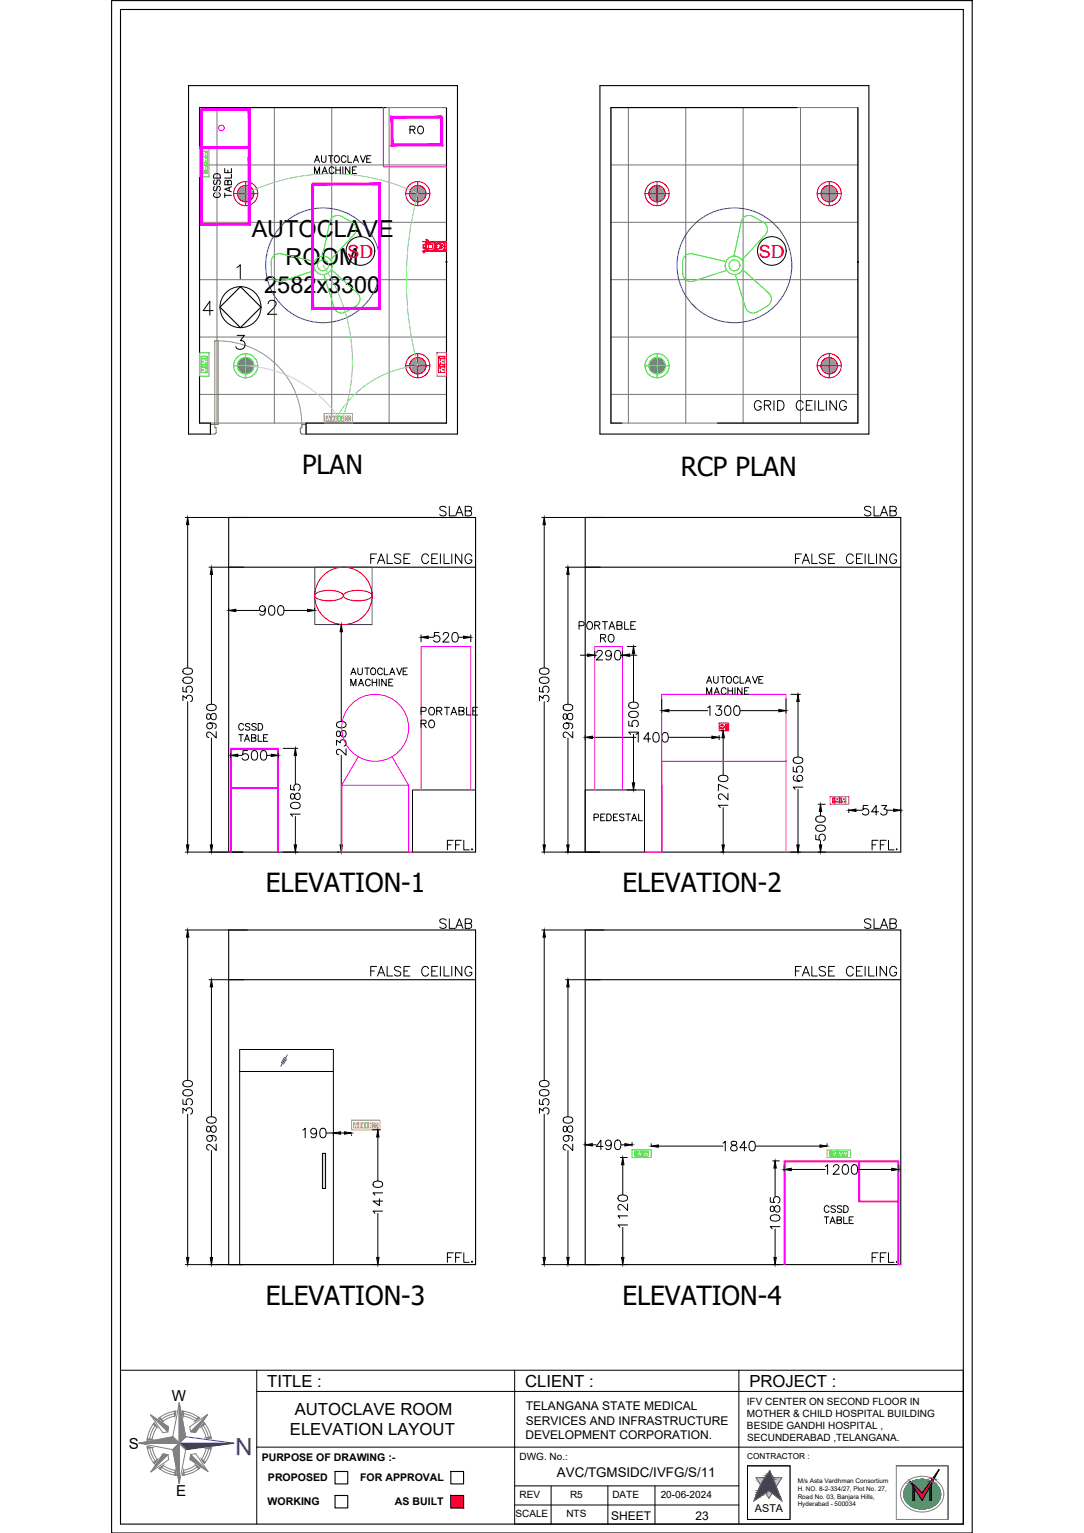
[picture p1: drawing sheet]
<svg xmlns="http://www.w3.org/2000/svg" width="297mm" height="420mm" viewBox="0 0 297 420" stroke-linecap="round" stroke-linejoin="round" font-family="sans-serif">
<defs><g id="words">
<g font-size="7.2">
<text x="82.8" y="130">PLAN</text>
<text x="186.5" y="130.4">RCP PLAN</text>
<text x="72.8" y="244.5">ELEVATION-1</text>
<text x="170.5" y="244.5">ELEVATION-2</text>
<text x="72.8" y="357.6">ELEVATION-3</text>
<text x="170.5" y="357.6">ELEVATION-4</text>
</g>
<text font-size="6.5" fill="#00f" x="69.1" y="394.2" transform="rotate(-180 69.1 394.2)">N</text>
<g font-size="6.4">
<text x="69" y="64.9">AUTOCLAVE</text>
<text x="78.3" y="72.6">ROOM</text>
<text x="72.4" y="80.3">2582x3300</text>
</g>
<g font-size="6.2">
<text x="119.2" y="255.8">SLAB</text>
<text x="235.7" y="255.8">SLAB</text>
<text x="100.2" y="268.8">FALSE CEILING</text>
<text x="216.6" y="268.8">FALSE CEILING</text>
</g>
<g font-size="5.7">
<text x="205.3" y="113.6">GRID CEILING</text>
<text x="119.2" y="142.5">SLAB</text>
<text x="235.7" y="142.5">SLAB</text>
<text x="100.2" y="155.6">FALSE CEILING</text>
<text x="216.6" y="155.6">FALSE CEILING</text>
<text x="121.4" y="347.1">FFL.</text>
<text x="237.8" y="347.1">FFL.</text>
</g>
<text font-size="5.3" x="111.1" y="37.7">RO</text>
<g font-size="5" fill="#f00">
<text x="95.2" y="70.6">SD</text>
<text x="207.9" y="70.6">SD</text>
</g>
<text font-size="4.9" x="161.6" y="226.1">PEDESTAL</text>
<g font-size="4.6">
<text x="73.2" y="380.1">TITLE :</text>
<text x="143.9" y="380.1">CLIENT :</text>
<text x="205.3" y="380.1">PROJECT :</text>
<text x="80.8" y="387.8">AUTOCLAVE ROOM</text>
<text x="79.4" y="393.4">ELEVATION LAYOUT</text>
</g>
<g font-size="4.1">
<text x="47.1" y="384">W</text>
<text x="35.3" y="397.1">S</text>
<text x="48.3" y="410.2">E</text>
</g>
<text font-size="3.7" x="152.6" y="404.9">AVC/TGMSIDC/IVFG/S/11</text>
<g font-size="3.3">
<text x="144.1" y="386.5">TELANGANA STATE MEDICAL</text>
<text x="144" y="394.4">DEVELOPMENT CORPORATION.</text>
<text x="144.1" y="390.5">SERVICES AND INFRASTRUCTURE</text>
<text x="167.5" y="416.5">SHEET</text>
<text x="190.5" y="416.5">23</text>
</g>
<text font-size="3" x="206.9" y="414.4">ASTA</text>
<g font-size="2.9">
<text x="71.7" y="400.4">PURPOSE OF DRAWING :-</text>
<text x="73.4" y="406">PROPOSED</text>
<text x="98.7" y="406">FOR APPROVAL</text>
<text x="73.3" y="412.4">WORKING</text>
<text x="108.2" y="412.4">AS BUILT</text>
</g>
<g font-size="2.7">
<text x="204.6" y="385">IFV CENTER ON SECOND FLOOR IN</text>
<text x="204.7" y="388.3">MOTHER &amp; CHILD HOSPITAL BUILDING</text>
<text x="204.7" y="391.6">BESIDE GANDHI HOSPITAL ,</text>
<text x="204.8" y="394.9">SECUNDERABAD ,TELANGANA.</text>
<text x="142.4" y="400.2">DWG. No.:</text>
<text x="142.4" y="410.6">REV</text>
<text x="156.2" y="410.6">R5</text>
<text x="167.8" y="410.6">DATE</text>
<text x="181.1" y="410.6">20-06-2024</text>
<text x="141.3" y="415.8">SCALE</text>
<text x="155.2" y="415.8">NTS</text>
</g>
<text font-size="2.3" x="204.7" y="399.8">CONTRACTOR :</text>
<g font-size="1.8">
<text x="218.6" y="406.5">M/s Asta Vardhman Consortium</text>
<text x="218.6" y="408.7">H. NO. 8-2-334/27, Plot No. 27,</text>
<text x="218.6" y="412.8">Hyderabad - 500034</text>
<text x="218.6" y="410.7">Road No. 03, Banjara Hills,</text>
</g>
</g></defs>
<!-- layer: ELE-12W UPS LIGHT -->
<g fill="none" stroke="#0f0" stroke-width=".27">
<path d="M67.3 96.9v6.6M180.1 96.9v6.6M64 100.2h6.6M176.7 100.2h6.7"/>
<circle cx="67.3" cy="100.2" r="2.25"/>
<circle cx="67.3" cy="100.2" r="3.3"/>
<circle cx="180.1" cy="100.2" r="2.25"/>
<circle cx="180.1" cy="100.2" r="3.3"/>
</g>
<g fill="none" stroke="#808080" stroke-width=".27">
<path d="M65.1 99.9l2.5 2.6M65.1 99.8l2.6 2.6M65.1 99.7l2.7 2.7M65.2 99.6l2.7 2.8M65.2 99.6l2.8 2.8M65.2 99.5l2.9 2.8M65.2 99.4l3 2.9M65.3 99.3l3 3M65.3 99.2l3 3M65.4 99.1l3 3.1M65.4 99.1l3.1 3.1M65.4 99l3.2 3.1"/>
<path d="M65.5 98.9l3.1 3.2M65.5 98.9l3.2 3.1M65.6 98.8l3.2 3.2M65.7 98.7l3.1 3.2M65.7 98.7l3.2 3.1M65.8 98.6l3.1 3.2M65.8 98.6l3.2 3.1M65.9 98.5l3.2 3.2M66 98.5l3.1 3.1M66 98.4l3.2 3.1M66.1 98.4l3.1 3.1M66.2 98.3l3 3.1"/>
<path d="M66.2 98.3l3.1 3M66.3 98.2l3 3M66.4 98.2l3 3M66.5 98.2l2.9 2.9M66.6 98.1l2.8 2.9M66.7 98.1l2.8 2.8M66.8 98.1l2.7 2.7M66.8 98l2.7 2.7M66.9 98l2.6 2.6M67.1 98l2.4 2.5M67.2 98l2.4 2.4M67.3 98l2.3 2.3"/>
<path d="M67.4 98l2.2 2.2M67.5 98l2.1 2M67.6 98l1.9 1.9M67.8 98l1.7 1.8M67.9 98.1l1.6 1.5M68.1 98.1l1.3 1.3M68.3 98.2l1 1M68.6 98.4l.5 .5M177.8 99.9l2.6 2.6M177.8 99.8l2.7 2.6M177.9 99.7l2.7 2.7M177.9 99.6l2.7 2.8"/>
<path d="M177.9 99.6l2.8 2.8M177.9 99.5l2.9 2.8M178 99.4l2.9 2.9M178 99.3l3 3M178.1 99.2l3 3M178.1 99.1l3 3.1M178.1 99.1l3.1 3.1M178.2 99l3.1 3.1M178.2 98.9l3.2 3.2M178.3 98.9l3.1 3.1M178.3 98.8l3.2 3.2M178.4 98.7l3.2 3.2"/>
<path d="M178.4 98.7l3.2 3.1M178.5 98.6l3.2 3.2M178.6 98.6l3.1 3.1M178.6 98.5l3.2 3.2M178.7 98.5l3.1 3.1M178.8 98.4l3.1 3.1M178.9 98.3l3.1 3.1M179 98.3l3 3M179.1 98.2l3 3M179.2 98.2l2.9 2.9M179.3 98.1l2.9 2.9M179.4 98.1l2.8 2.8"/>
<path d="M179.5 98.1l2.7 2.7M179.6 98l2.6 2.7M179.7 98l2.6 2.6M179.8 98l2.5 2.5M179.9 98l2.4 2.4M180 98l2.3 2.3M180.1 98l2.2 2.2M180.2 98l2.1 2M180.4 98l1.9 1.9M180.5 98l1.7 1.8M180.7 98.1l1.5 1.5M180.9 98.1l1.2 1.3"/>
<path d="M181.1 98.2l1 1M181.4 98.4l.5 .5M65.1 100.2l2.3 2.3M65.1 100.3l2.2 2.2M65.1 100l2.4 2.5M65.1 100.4l2.1 2.1M65.1 100.5l1.9 2M65.1 100.7l1.8 1.7M65.2 100.8l1.5 1.6M65.2 101l1.4 1.4M65.3 101.2l1.1 1.1M65.4 101.4l.7 .7"/>
<path d="M177.8 100.3l2.2 2.2M177.8 100.2l2.3 2.3M177.8 100.4l2.1 2.1M177.8 100l2.4 2.5M177.8 100.5l2 2M177.8 100.7l1.8 1.7M177.9 100.8l1.6 1.6M177.9 101l1.4 1.4M178 101.2l1.1 1.1M178.2 101.4l.6 .7"/>
</g>
<!-- layer: ELE-4M UPS P.SB -->
<g fill="none" stroke="#767676" stroke-width=".27">
<path d="M54.7 29.5h67.6v86.5h-67.6zM59.5 29.5v86.5M75.2 29.5v86.5M90.9 29.5v86.5M106.6 29.5v86.5M167.4 29.5h67.7v86.5h-67.7zM172.2 29.5v86.5M187.9 29.5v86.5M203.6 29.5v86.5M219.4 29.5v86.5M54.7 45.2h67.6M167.4 45.2h67.7"/>
<path d="M54.7 60.9h67.6M54.7 76.7h67.6M167.4 60.9h67.7M167.4 76.7h67.7M54.7 92.4h67.6M167.4 92.4h67.7M54.7 108.1h67.6M167.4 108.1h67.7"/>
</g>
<!-- layer: WALL -->
<path d="M105.7 29.5h-51v86.5h3v3h-6v-95.5h73.7v95.5h-41.5v-3h38.4v-86.5M164.4 23.5h73.7v95.5h-73.7zM218.4 29.5h-51v86.5h3M235.1 29.5v86.5h-38.5" fill="none" stroke="#000" stroke-width=".3"/>
<g fill="#000" stroke="#000" stroke-width=".27">
<circle cx="122.3" cy="71.8" r=".15"/>
<circle cx="235.1" cy="71.8" r=".15"/>
</g>
<!-- layer: DOOR -->
<path d="M58.8 93.4h1v23h-1zM57.7 116.4h1.1v.9h.4v1.3l-.4 .4h-1.1zM82.7 116.4h1.2v2.6h-1.2l-.4-.4v-1.3h.4z" fill="none" stroke="#b88a00" stroke-width=".27"/>
<path d="M59.8 93.4a22.9 22.9 0 0 1 22.9 23.9" fill="none" stroke="#5ca1b8" stroke-width=".27"/>
<!-- layer: ELE. 2N0S OF 6-16 UPS SOCKETS -->
<g fill="none" stroke="#6edd00" stroke-width=".27">
<path d="M54.7 40.4h2.6v8.1h-2.6zM55.1 41.4h1.7v1.5h-1.7zM55.1 43h1.7v1.5h-1.7zM55.1 44.6h1.7v.6h-1.7zM55.1 45.3h1.7v1.5h-1.7zM55.1 46.9h1.7v.6h-1.7zM55.3 44.7h1.3v.5h-1.3zM55.3 46.9h1.3v.5h-1.3zM55.5 42.1l.3 .1-.3 .1zM55.5 43.7l.3 .1-.3 .1zM55.5 46h.3l-.3 .1zM56.2 44.1h.3l-.2 .2z"/>
<path d="M56.2 46.4h.3l-.2 .2zM56.3 41.7l.1 .2zM56.3 43.3l.1 .2zM56.3 45.5l.1 .3zM56.3 42.5h.2l-.2 .2v-.2M56.6 44.7v.5M56.6 46.9v.5M54.7 96.7h2.6v6.4h-2.6zM55.1 97.7h1.7v.6h-1.7zM55.1 98.4h1.7v1.5h-1.7zM55.1 99.9h1.7v.6h-1.7zM55.3 98.2v-.5h1.3v.5"/>
<path d="M55.5 99l.3 .1-.3 .1zM56.2 99.5l.3-.1-.2 .2zM56.3 98.6l.1 .2zM56.6 97.7v.5M55.1 100.6h1.7v1.5h-1.7zM55.3 100h1.3v.5h-1.3zM55.5 101.3l.3 .1-.3 .1zM56.2 101.7h.3l-.2 .2zM56.3 100.9l.1 .2zM56.6 100v.5M173.2 315.1h5.2v2.2h-5.2zM174 315.5h.5v1.4h-.5z"/>
<path d="M174.5 315.6h-.5v1.1h.5M174.6 315.5h1.2v1.4h-1.2zM174.8 315.9h.2l-.2 .1zM175.1 316.4l.1 .2zM175.4 315.8l.2 .2zM175.9 315.5h.4v1.4h-.4zM175.9 315.6h.4v1.1h-.4zM176.4 315.5h1.2v1.4h-1.2zM176.6 315.9h.2l-.1 .1zM177 316.4v.2zM177.3 315.8l.1 .2zM226.7 315.2h6.4v2.1h-6.4z"/>
<path d="M227.5 315.5h.4v1.4h-.4zM227.9 315.7h-.4v1h.4M228 315.5h1.2v1.4h-1.2zM228.2 316.4l.2 .2zM228.5 315.8l.1 .2zM228.9 316.4l.1 .1-.1 .1zM229.3 315.5h.4v1.4h-.4zM229.3 315.7h.4v1h-.4M229.8 315.5h1.2v1.4h-1.2zM230 316.4l.2 .2zM230.4 315.8l.1 .2zM230.7 316.4l.1 .1-.1 .1z"/>
<path d="M231.1 315.5h1.2v1.4h-1.2zM231.3 316.4l.2 .2zM231.6 315.8l.1 .2zM232 316.4l.1 .1-.2 .1z"/>
</g>
<!-- layer: ELE-6M RAW P.SB -->
<path d="M92.6 114.1h.7v1.3h-.7zM100.1 307.8h.7v1.3h-.7z" fill="none" stroke="#0f0" stroke-width=".27"/>
<!-- layer: ELE-4M RAW P.SB -->
<g fill="none" stroke="#ffbf00" stroke-width=".27">
<path d="M88.8 113.3h7.8v2.7h-7.8zM89.4 114.1h1.2v1.3h-1.2zM89.6 114.4v.2v-.2M89.9 115l.1 .2zM90.2 114.4l.2 .1zM90.8 114.1h.7v1.3h-.7zM91.7 114.1h.7v1.3h-.7zM93.5 114.1h.7v1.3h-.7zM94.6 114.1h1.5v1.3h-1.5zM95.1 114.7h.2M95.2 114.6l.1 .1M95.2 115l.1-.2v.2"/>
<path d="M95.5 114.6l-.1 .1h.2M96.3 307h7.8v2.7h-7.8zM96.9 307.8h1.2v1.3h-1.2zM97.1 308.1h.2l-.2 .2zM97.4 308.6l.1 .3zM97.7 308.1l.2 .1zM98.3 307.8h.7v1.3h-.7zM99.2 307.8h.7v1.3h-.7zM101 307.8h.7v1.3h-.7zM102 307.7h1.6v1.4h-1.6zM102.6 308.3l.2 .1h-.2M102.8 308.5l-.1 .2"/>
<path d="M103 308.3l-.2 .1M103 308.4l-.2 .3"/>
<circle cx="95.3" cy="114.8" r=".04"/>
<circle cx="95.3" cy="114.8" r=".5"/>
<circle cx="102.8" cy="308.5" r=".04"/>
<circle cx="102.8" cy="308.5" r=".5"/>
</g>
<!-- layer: ELE 63A 3PH INDUSTRIAL SOCKET -->
<g fill="#f00" stroke="#f00" stroke-width=".27">
<path d="M116.5 68.5v.2z"/>
<path d="M117.2 66.1v.2z"/>
<path d="M117.5 66.6l.1 .1z"/>
</g>
<g fill="none" stroke="#f00" stroke-width=".27">
<path d="M115.8 66.2h6.5v2.7h-6.5l6.5-.1v-2.5zM115.9 67.1h.5h-.5M115.9 67.9h.5l-.5 .1M116 67.1v.8M116 69.2h.1M116.1 69.1v.2M116.1 69.2h.1M116.5 68.7l-.3 .5M116.5 68.4h.3v.1h-.3zM116.5 68.4h.3M116.6 68.4h.1M116.6 68.3v.3"/>
<path d="M116.8 66.4h.2M116.8 65.7v.1M116.9 65.7v.1M116.9 66.4h.1M116.9 66.3v.2M117 65.7l-.1-.1-.1 .2M117 65.7l.2 .4M117.1 66.2v.5M117.1 66.7h-.6v1.7h.4M117.2 65.7l.3 .9M117.3 66.4h.1M117.3 66.4l-.1-.1 .1 .2"/>
<path d="M117.4 66.9h1.2v1.3h-1.2zM117.5 66.8l.1 .1M117.5 66.9h.1M117.5 66.7v.2M117.5 66.8h.1M117.6 66.7v.1M117.6 66.7l-.1 .1M117.6 66.8h.1M117.6 66.8v.1M117.7 66.3l-.8-.2-.1 .6M117.7 66.8v.1M118.1 66.3h2.5"/>
<path d="M118.1 68.8h2.5M118.7 66.4a1.39 1.39 0 0 0-1.5 .4 1.39 1.39 0 0 0-.3 1.5M118.7 66.4a1.27 1.27 0 0 0-1.8 .6 1.27 1.27 0 0 0 .7 1.7 1.27 1.27 0 0 0 1.7-.9M118.9 66.4h-.2M119.1 67.2l.4 .1zM119.1 67.7l.4 .1zM119.1 67.5h.8l-.8 .1M119.1 67.3v.4M119.2 66.9l.1 .3M119.2 68.1a1.93 1.93 0 0 1-1.9 .6M119.2 66.7v.2M119.4 67.8l.1 .4-.1-.2"/>
<path d="M119.5 67.5a.66 .66 0 0 1 .9-.6l.3 .4-.4 .8h-.5l-.3-.2v-.3M119.5 68.2v.1M120.4 66.9l.3 .2-.1 .3M120.5 66.9h.3l.2 .6M120.7 67.3h.1M120.7 67.4l-.1 .6-.5 .2M120.7 66.9a.63 .63 0 0 1 .7 .6 .63 .63 0 0 1-.7 .7h-.4M121 67.8l-.3 .1 .1-.6-.1 .6M121 67.5l-.2 .3M121.3 66.4a1.27 1.27 0 0 0-1.9 .8M121.3 66.4a1.27 1.27 0 0 0-1.8 .7M121.4 66.4h-.1"/>
<path d="M121.6 68.7h.3M121.8 66.7h-.1a1.41 1.41 0 0 1-.2 1.7 1.41 1.41 0 0 1-1.7 .3M121.8 68.5v.3M121.8 67.9l.1 .9-.9-.1"/>
<circle cx="116.1" cy="69.2" r=".15"/>
<circle cx="116.9" cy="65.7" r=".15"/>
<circle cx="116.9" cy="66.4" r=".09"/>
<circle cx="117.1" cy="68.5" r=".24"/>
<circle cx="117.1" cy="68.5" r=".14"/>
<circle cx="117.2" cy="66.4" r=".12"/>
<circle cx="117.2" cy="66.4" r=".1"/>
<circle cx="117.5" cy="67" r=".04"/>
<circle cx="117.5" cy="68.1" r=".04"/>
<circle cx="118.5" cy="67" r=".04"/>
<circle cx="118.5" cy="68.1" r=".04"/>
<circle cx="119.1" cy="66.5" r=".24"/>
<circle cx="119.1" cy="66.5" r=".13"/>
<circle cx="119.6" cy="68.5" r=".14"/>
<circle cx="119.6" cy="68.5" r=".24"/>
<circle cx="121.6" cy="66.5" r=".24"/>
<circle cx="121.6" cy="66.5" r=".13"/>
<circle cx="121.8" cy="68.7" r=".08"/>
</g>
<!-- layer: ELE-2NOS OF 6-16 RAW POWER SOCKET -->
<g fill="none" stroke="#ff7f00" stroke-width=".27">
<path d="M119.7 96.7h2.6v6.4h-2.6zM120.2 97.7h1.7v.5h-1.7zM120.2 98.3h1.7v1.5h-1.7zM120.2 99.9h1.7v.6h-1.7zM120.4 97.7h1.3v.5h-1.3zM120.4 100v.5M120.4 97.7v.5M120.6 99.4l.2 .2zM120.6 98.6h.2l-.2 .2zM121.3 99l.3 .1zM121.7 100v.5M120.2 100.6h1.7v1.5h-1.7z"/>
<path d="M120.6 101.6l.2 .3zM120.6 100.9h.2l-.2 .2zM121.4 101.4l.1-.1-.1 .1M227.4 218.3h5.2v2.1h-5.2zM228.2 218.7h.5v1.4h-.5zM228.3 218.9h.4v1h-.4M228.8 218.7h1.2v1.4h-1.2zM229 219.6l.2 .2zM229.3 219l.1 .2zM229.7 219.6l.1 .1-.2 .1zM230.1 218.7h.4v1.4h-.4zM230.5 218.9h-.4v1h.4"/>
<path d="M230.6 218.7h1.2v1.4h-1.2zM230.8 219.6l.2 .2zM231.1 219l.1 .2zM231.5 219.6l.1 .1-.1 .1z"/>
</g>
<!-- layer: ELE-12W LED -->
<g fill="none" stroke="#f00" stroke-width=".27">
<path d="M64 53.1h6.6M67.3 49.8v6.6M111.2 53.1h6.6M114.5 49.8v6.6M176.7 53.1h6.7M180.1 49.8v6.6M223.9 53.1h6.6M227.2 49.8v6.6M114.5 96.9v6.6M227.2 96.9v6.6M111.2 100.2h6.6M223.9 100.2h6.6"/>
<circle cx="67.3" cy="53.1" r="2.25"/>
<circle cx="67.3" cy="53.1" r="3.3"/>
<circle cx="114.5" cy="53.1" r="2.25"/>
<circle cx="114.5" cy="53.1" r="3.3"/>
<circle cx="180.1" cy="53.1" r="2.25"/>
<circle cx="180.1" cy="53.1" r="3.3"/>
<circle cx="227.2" cy="53.1" r="2.25"/>
<circle cx="227.2" cy="53.1" r="3.3"/>
<circle cx="114.5" cy="100.2" r="2.25"/>
<circle cx="114.5" cy="100.2" r="3.3"/>
<circle cx="227.2" cy="100.2" r="2.25"/>
<circle cx="227.2" cy="100.2" r="3.3"/>
</g>
<g fill="none" stroke="#989898" stroke-width=".27">
<path d="M65.1 53l2.3 2.3M65.1 53.1l2.2 2.2M65.1 52.9l2.4 2.4M65.1 53.2l2.1 2.1M65.1 52.8l2.5 2.5M65.1 53.4l1.9 1.9M65.1 52.7l2.6 2.6M65.1 53.5l1.8 1.8M65.1 52.6l2.7 2.7M65.2 53.7l1.5 1.5M65.2 52.5l2.7 2.7M65.2 52.4l2.8 2.8"/>
<path d="M65.2 53.8l1.4 1.4M65.2 52.3l2.9 2.9M65.2 52.2l3 2.9M65.3 52.1l3 3M65.3 54l1.1 1.1M65.4 52l3 3M65.4 51.9l3.1 3.1M65.4 54.3l.7 .7M65.4 51.8l3.2 3.1M65.5 51.8l3.1 3.1M65.5 51.7l3.2 3.1M65.6 51.6l3.2 3.2"/>
<path d="M65.7 51.6l3.1 3.1M65.7 51.5l3.2 3.2M65.8 51.4l3.1 3.2M65.8 51.4l3.2 3.2M65.9 51.3l3.2 3.2M66 51.3l3.1 3.1M66 51.2l3.2 3.2M66.1 51.2l3.1 3.1M66.2 51.1l3 3.1M66.2 51.1l3.1 3M66.3 51.1l3 3M66.4 51l3 3"/>
<path d="M66.5 51l2.9 2.9M66.6 51l2.8 2.8M66.7 50.9l2.8 2.8M66.8 50.9l2.7 2.7M66.8 50.9l2.7 2.6M66.9 50.9l2.6 2.5M67.1 50.8l2.4 2.5M67.2 50.8l2.4 2.4M67.3 50.8l2.3 2.3M67.4 50.8l2.2 2.2M67.5 50.8l2.1 2.1M67.6 50.9l1.9 1.8"/>
<path d="M67.8 50.9l1.7 1.7M67.9 50.9l1.6 1.5M68.1 51l1.3 1.3M68.3 51.1l1 1M68.6 51.3l.5 .5M112.2 53l2.4 2.3M112.2 53.1l2.3 2.2M112.2 53.2l2.1 2.1M112.3 52.9l2.4 2.4M112.3 53.4l1.9 1.9M112.3 52.8l2.5 2.5M112.3 52.7l2.6 2.6"/>
<path d="M112.3 53.5l1.8 1.8M112.3 52.6l2.7 2.7M112.3 53.7l1.6 1.5M112.3 52.5l2.8 2.7M112.3 52.4l2.9 2.8M112.4 53.8l1.3 1.4M112.4 52.3l2.9 2.9M112.4 52.2l2.9 2.9M112.4 52.1l3 3M112.5 54l1 1.1M112.5 52.1l3 3M112.5 52l3.1 3"/>
<path d="M112.6 51.9l3.1 3.1M112.6 54.3l.7 .7M112.6 51.8l3.1 3.1M112.7 51.8l3.1 3.1M112.7 51.7l3.2 3.1M112.8 51.6l3.1 3.2M112.8 51.6l3.2 3.1M112.9 51.5l3.2 3.2M112.9 51.4l3.2 3.2M113 51.4l3.2 3.2M113.1 51.3l3.2 3.1-3.2-3.1M113.2 51.2l3.1 3.2"/>
<path d="M113.3 51.2l3.1 3.1M113.3 51.1l3.1 3.1M113.4 51.1l3.1 3M113.5 51.1l3 3M113.6 51l2.9 3M113.7 51l2.9 2.9M113.7 51l2.9 2.8M113.8 50.9l2.8 2.8M113.9 50.9l2.8 2.7M114 50.9l2.7 2.6M114.1 50.9l2.6 2.5M114.2 50.8l2.5 2.5"/>
<path d="M114.3 50.8l2.4 2.4M114.4 50.8l2.3 2.3M114.6 50.8l2.1 2.2M114.7 50.8l2 2.1M114.8 50.9l1.9 1.8M115 50.9l1.7 1.7M115.1 50.9l1.5 1.5M115.3 51l1.3 1.3M115.5 51.1l1 1M115.8 51.3l.5 .5M177.8 53.1l2.2 2.2M177.8 53l2.3 2.3"/>
<path d="M177.8 53.2l2.1 2.1M177.8 52.9l2.4 2.4M177.8 52.8l2.6 2.5M177.8 53.4l2 1.9M177.8 52.7l2.7 2.6M177.8 53.5l1.8 1.8M177.9 52.6l2.7 2.7M177.9 53.7l1.6 1.5M177.9 52.5l2.7 2.7M177.9 52.4l2.8 2.8M177.9 53.8l1.4 1.4M177.9 52.3l2.9 2.9"/>
<path d="M178 52.2l2.9 2.9M178 52.1l3 3M178 54l1.1 1.1M178.1 52.1l3 3M178.1 52l3 3M178.1 51.9l3.1 3.1M178.2 54.3l.6 .7M178.2 51.8l3.1 3.1M178.2 51.8l3.2 3.1M178.3 51.7l3.1 3.1M178.3 51.6l3.2 3.2M178.4 51.6l3.2 3.1"/>
<path d="M178.4 51.5l3.2 3.2M178.5 51.4l3.2 3.2M178.6 51.4l3.1 3.2M178.7 51.3l3.1 3.1M178.8 51.2l3.1 3.2M178.8 51.2l3.1 3.1M178.9 51.1l3.1 3.1M179 51.1l3 3M179.1 51.1l3 3M179.1 51l3 3M179.2 51l2.9 2.9M179.3 51l2.9 2.8"/>
<path d="M179.4 50.9l2.8 2.8M179.5 50.9l2.7 2.7M179.6 50.9l2.6 2.6M179.7 50.9l2.6 2.5M179.8 50.8l2.5 2.5M179.9 50.8l2.4 2.4M180 50.8l2.3 2.3M180.1 50.8l2.2 2.2M180.2 50.8l2.1 2.1M180.4 50.9l1.9 1.8M180.5 50.9l1.7 1.7M180.7 50.9l1.5 1.5"/>
<path d="M180.9 51l1.2 1.3M181.1 51.1l1 1M181.4 51.3l.5 .5M225 53l2.3 2.3M225 53.1l2.2 2.2M225 52.9l2.4 2.4M225 53.2l2.1 2.1M225 53.4l1.9 1.9M225 52.8l2.5 2.5M225 52.7l2.6 2.6M225 53.5l1.8 1.8M225 52.6l2.7 2.7"/>
<path d="M225 53.7l1.6 1.5M225.1 52.5l2.7 2.7M225.1 52.4l2.8 2.8M225.1 53.8l1.4 1.4M225.1 52.3l2.9 2.9M225.1 52.2l3 2.9M225.2 52.1l3 3M225.2 54l1.1 1.1M225.3 52l3 3M225.3 51.9l3.1 3.1M225.3 54.3l.7 .7M225.4 51.8l3.1 3.1"/>
<path d="M225.4 51.7l3.2 3.1M225.5 51.6l3.2 3.2M225.6 51.6l3.1 3.1M225.6 51.5l3.2 3.2M225.7 51.4l3.1 3.2M225.7 51.4l3.2 3.2M225.8 51.3l3.2 3.2M225.9 51.3l3.1 3.1M225.9 51.2l3.2 3.2M226 51.2l3.1 3.1M226.1 51.1l3.1 3.1M226.1 51.1l3.1 3"/>
<path d="M226.2 51.1l3 3M226.3 51l3 3M226.4 51l2.9 2.9M226.5 51l2.8 2.8M226.6 50.9l2.8 2.8M226.7 50.9l2.7 2.7M226.7 50.9l2.7 2.6M226.8 50.9l2.6 2.5M226.9 50.8l2.5 2.5M227.1 50.8l2.4 2.4M227.2 50.8l2.3 2.3M227.3 50.8l2.2 2.2"/>
<path d="M227.4 50.8l2.1 2.1M227.5 50.9l1.9 1.8M227.7 50.9l1.7 1.7M227.8 50.9l1.6 1.5M228 51l1.3 1.3M228.2 51.1l1 1M228.5 51.3l.5 .5M112.3 99.9l2.5 2.6M112.3 99.8l2.6 2.6M112.3 99.7l2.7 2.7M112.3 99.6l2.8 2.8M112.3 99.6l2.9 2.8"/>
<path d="M112.4 99.5l2.9 2.8M112.4 99.4l2.9 2.9M112.4 99.3l3 3M112.5 99.2l3 3M112.5 99.1l3.1 3.1M112.6 99.1l3.1 3.1M112.6 99l3.1 3.1M112.7 98.9l3.1 3.2M112.7 98.9l3.2 3.1M112.8 98.8l3.1 3.2M112.8 98.7l3.2 3.2M112.9 98.7l3.2 3.1"/>
<path d="M112.9 98.6l3.2 3.2M113 98.6l3.2 3.1M113.1 98.5l3.1 3.2M113.1 98.5l3.2 3.1M113.2 98.4l3.1 3.1M113.3 98.4l3.1 3.1M113.3 98.3l3.1 3.1M113.4 98.3l3.1 3M113.5 98.2l3 3M113.6 98.2l2.9 3M113.7 98.2l2.9 2.9M113.7 98.1l2.9 2.9"/>
<path d="M113.8 98.1l2.8 2.8M113.9 98.1l2.8 2.7M114 98l2.7 2.7M114.1 98l2.6 2.6M114.2 98l2.5 2.5M114.3 98l2.4 2.4M114.4 98l2.3 2.3M114.6 98l2.1 2.2M114.7 98l2 2M114.8 98l1.9 1.9M115 98l1.7 1.8M115.1 98.1l1.5 1.5"/>
<path d="M115.3 98.1l1.3 1.3M115.5 98.2l1 1M115.8 98.4l.5 .5M225 99.9l2.5 2.6M225 99.8l2.6 2.6M225 99.7l2.7 2.7M225.1 99.6l2.7 2.8M225.1 99.6l2.8 2.8M225.1 99.5l2.9 2.8M225.1 99.4l3 2.9M225.2 99.3l3 3M225.2 99.2l3 3"/>
<path d="M225.3 99.1l3 3.1M225.3 99.1l3.1 3.1M225.4 99l3.1 3.1M225.4 98.9l3.1 3.2M225.4 98.9l3.2 3.1M225.5 98.8l3.2 3.2M225.6 98.7l3.1 3.2M225.6 98.7l3.2 3.1M225.7 98.6l3.1 3.2M225.7 98.6l3.2 3.1M225.8 98.5l3.2 3.2M225.9 98.5l3.1 3.1"/>
<path d="M225.9 98.4l3.2 3.1M226 98.4l3.1 3.1M226.1 98.3l3.1 3.1M226.1 98.3l3.1 3M226.2 98.2l3 3M226.3 98.2l3 3M226.4 98.2l2.9 2.9M226.5 98.1l2.8 2.9M226.6 98.1l2.8 2.8M226.7 98.1l2.7 2.7M226.7 98l2.7 2.7M226.8 98l2.6 2.6"/>
<path d="M226.9 98l2.5 2.5M227.1 98l2.4 2.4M227.2 98l2.3 2.3M227.3 98l2.2 2.2M227.4 98l2.1 2M227.5 98l1.9 1.9M227.7 98l1.7 1.8M227.8 98.1l1.6 1.5M228 98.1l1.3 1.3M228.2 98.2l1 1M228.5 98.4l.5 .5M112.2 100.2l2.4 2.3"/>
<path d="M112.2 100.3l2.3 2.2M112.2 100.4l2.1 2.1M112.3 100l2.4 2.5M112.3 100.5l1.9 2M112.3 100.7l1.8 1.7M112.3 100.8l1.6 1.6M112.4 101l1.3 1.4M112.5 101.2l1 1.1M112.6 101.4l.7 .7M225 100.2l2.3 2.3M225 100.3l2.2 2.2M225 100.4l2.1 2.1"/>
<path d="M225 100l2.4 2.5M225 100.5l1.9 2M225 100.7l1.8 1.7M225 100.8l1.6 1.6M225.1 101l1.4 1.4M225.2 101.2l1.1 1.1M225.3 101.4l.7 .7"/>
</g>
<!-- layer: FA-BELOW SMOKE DERECTOR -->
<g fill="none" stroke="#000" stroke-width=".27">
<circle cx="98.8" cy="68.8" r="3.9"/>
<circle cx="211.5" cy="68.8" r="3.9"/>
</g>
<!-- layer: ELE-1200MM CEILINGFAN -->
<g fill="none" stroke="#0f0" stroke-width=".27">
<path d="M86.2 71.7l-9.2-2.1a2.2 2.2 0 0 0-2.7 2.1l.1 3.3a2.21 2.21 0 0 0 2.8 2.1l9.2-3M88.4 70.2l2-9.4a2.2 2.2 0 0 1 3.2-1.5l2.9 1.6a2.2 2.2 0 0 1 .5 3.4l-6.4 7M90.8 73.9l7.1 6.4a2.21 2.21 0 0 1-.3 3.6l-2.8 1.6a2.2 2.2 0 0 1-3.3-1.2l-2.7-9.1M198.9 71.7l-9.2-2.1a2.2 2.2 0 0 0-2.6 2.1v3.3a2.21 2.21 0 0 0 2.9 2.1l9.1-3M201.1 70.2l2-9.4a2.2 2.2 0 0 1 3.3-1.5l2.8 1.6a2.2 2.2 0 0 1 .5 3.4l-6.4 7M203.5 73.9l7.1 6.4a2.21 2.21 0 0 1-.3 3.6l-2.8 1.6a2.2 2.2 0 0 1-3.2-1.2l-2.8-9.1"/>
<circle cx="88.5" cy="72.7" r="2.53"/>
<circle cx="88.5" cy="72.7" r="1.51"/>
<circle cx="201.2" cy="72.7" r="2.53"/>
<circle cx="201.2" cy="72.7" r="1.51"/>
</g>
<g fill="none" stroke="#00f" stroke-width=".27">
<circle cx="88.5" cy="72.7" r="15.7"/>
<circle cx="201.2" cy="72.7" r="15.7"/>
</g>
<!-- layer: ELE-LIGHTING WIRING -->
<path d="M67.3 53.1a53.7 53.7 0 0 1 47.2 0 89.8 89.8 0 0 0 0 47.1 28.6 28.6 0 0 0-22.4 14.6M88.5 72.7a47.1 47.1 0 0 1 5.4 42.1" fill="none" stroke="#63d7b6" stroke-width=".27"/>
<path d="M67.3 100.2a33 33 0 0 1 25.7 14.6" fill="none" stroke="#debad0" stroke-width=".27"/>
<!-- layer: 0 -->
<g fill="none" stroke="#000" stroke-width=".27">
<path d="M64.9 73.3l.9-.7v3.8M58.4 85.1h-2.7l1.8-2.5v3.8M65 91.9h2l-1.1 1.5a1.23 1.23 0 0 1 1.3 1.4 1.23 1.23 0 0 1-1.7 .9l-.5-.1-.4-.6M73.5 83.2l.3-.7 1.1-.2a.94 .94 0 0 1 .6 1.5l-2.2 2.3h2.5M88.4 316.1h.8v9.6h-.8zM141 375.5v42.2M264 375.5h-231v42.2M204.8 416.4v-14.7h11.7v14.7M216.5 401.7h-11.7v14.7h11.7M245.6 401.7h14.2v14.7"/>
<circle cx="65.9" cy="84.2" r="5.6"/>
</g>
<path d="M30.6 .2h235.8v420h-235.8zM33 2.6h231v415.1h-231zM60.3 84.2l5.6-5.6 5.6 5.6-5.6 5.6zM141 417.7h123" fill="none" stroke="#000" stroke-width=".3"/>
<!-- layer: MEP_HVAC_RA_DUCT -->
<path d="M62.7 141.8h67.6v91.7h-67.6zM62.7 155.5h67.6M160.4 141.8h86.4v91.7h-86.4zM160.4 155.5h86.4M62.7 254.9h67.6v91.7h-67.6zM160.4 254.9h86.4v91.7h-86.4zM62.7 268.5h67.6M160.4 268.5h86.4" fill="none" stroke="#000" stroke-width=".3"/>
<!-- layer: ELE-4M UPS P.SB -->
<g fill="none" stroke="#000" stroke-width=".27">
<path d="M50.8 141.8h17M51.4 143.8v39.2M57.3 155.5h9.5M57.9 157.4v35.6M148.5 141.8h17M149.1 143.8v39.2M155 155.5h9.5M155.6 157.4v35.6M62.7 166.7v.5M64.6 167.3h6.5M72.7 166.9a.81 .81 0 0 1-1.1 .7 .81 .81 0 0 1-.3-1.3 .81 .81 0 0 1 1.3 .1 2.39 2.39 0 0 1-.3 2.1 .78 .78 0 0 1-1.1-.3M74 166.1a.85 .85 0 0 1 1.2 .4 2.2 2.2 0 0 1-.2 2 .86 .86 0 0 1-1.3-.4 2.15 2.15 0 0 1 .3-2z"/>
<path d="M76.4 166.1a.84 .84 0 0 1 1.3 .4 2.16 2.16 0 0 1-.3 2 .85 .85 0 0 1-1.2-.4 2.15 2.15 0 0 1 .2-2zM77.8 167.3h6.5M86.2 166.7v.5M92.5 171.2h.4M93.5 173.1v24.6M50.1 192.1v-1.4l1 .7a.87 .87 0 0 1 1.4-.6 .87 .87 0 0 1-.3 1.5M50.1 188.3v1.3l1.1 .1a.92 .92 0 0 1 0-1.4 .92 .92 0 0 1 1.4 .2 .92 .92 0 0 1-.4 1.3M50.2 185.9a1.67 1.67 0 0 1 2.5 .4v.3a1.42 1.42 0 0 1-2.1 .6 .86 .86 0 0 1-.4-1.3zM50.2 183.4a2.04 2.04 0 0 1 2.4 0 .85 .85 0 0 1-.4 1.3 1.32 1.32 0 0 1-2.1-.9zM51.4 192.3v39.3M56.7 195.8a.99 .99 0 0 0 .3 1.3l.5-.1 .1-.2a.94 .94 0 0 1 .4-1.1 .94 .94 0 0 1 1.1 .1 1.06 1.06 0 0 1-.4 1.5 1.03 1.03 0 0 1-1.1-1.3 .53 .53 0 0 0-.9-.2zM56.7 193.4a2.03 2.03 0 0 1 2.4 0 .86 .86 0 0 1-.4 1.2 2.2 2.2 0 0 1-2-.2z"/>
<path d="M57.5 198.1a.81 .81 0 0 1 .7 1.2 .81 .81 0 0 1-1.3 .3 .81 .81 0 0 1 .1-1.3 2.35 2.35 0 0 1 2.1 .2 .77 .77 0 0 1-.2 1.1M92.3 198.1a2.04 2.04 0 0 1 2.4 0 .85 .85 0 0 1-.4 1.3 1.32 1.32 0 0 1-2.1-.9zM147.8 192.1v-1.4l1 .7a.87 .87 0 0 1 1.4-.6 .87 .87 0 0 1-.3 1.5M147.8 188.3v1.3l1.1 .1a.92 .92 0 0 1 0-1.4 .92 .92 0 0 1 1.4 .2 .92 .92 0 0 1-.4 1.3M147.9 185.9a1.67 1.67 0 0 1 2.5 .4v.3a1.42 1.42 0 0 1-2.1 .6 .85 .85 0 0 1-.4-1.3zM147.9 183.4a2.04 2.04 0 0 1 2.4 0 .85 .85 0 0 1-.4 1.3 1.32 1.32 0 0 1-2.1-.9zM149.1 192.3v39.3M154.4 195.8a.99 .99 0 0 0 .3 1.3l.5-.1 .1-.2a.94 .94 0 0 1 .4-1.1 .94 .94 0 0 1 1.1 .1 1.06 1.06 0 0 1-.4 1.5 1.31 1.31 0 0 1-1.2-1.5zM154.4 193.4a1.67 1.67 0 0 1 2.5 .4v.2a1.41 1.41 0 0 1-2.1 .6 .86 .86 0 0 1-.4-1.2zM155.2 198.1a.81 .81 0 0 1 .7 1.2 .81 .81 0 0 1-1.3 .3 .81 .81 0 0 1 .1-1.3 2.34 2.34 0 0 1 2.1 .2 .77 .77 0 0 1-.2 1.1M57.9 202.3v29.3M59.2 200.5v1.8l-1.2-1.3a.79 .79 0 0 0-1.3-.1l-.1 .7 .7 .5"/>
<path d="M92.2 204.2v-1.3l1 .7a.87 .87 0 0 1 1.4-.6 .87 .87 0 0 1-.3 1.5M92.3 200.5a.99 .99 0 0 0 .3 1.4l.5-.2 .1-.2a.94 .94 0 0 1 .4-1.1 .94 .94 0 0 1 1.1 .1 1.05 1.05 0 0 1-.4 1.5 1.02 1.02 0 0 1-1.1-1.3 .53 .53 0 0 0-.9-.2zM93.5 207v24.6M94.8 205.2v1.8l-1.2-1.3a.79 .79 0 0 0-1.3-.1l-.1 .8 .6 .5M155.6 202.3v29.3M156.9 200.5v1.8l-1.2-1.3a.79 .79 0 0 0-1.3-.1l-.1 .7 .7 .5M160.4 201.6v1.1M162.3 202.1h12M174.3 201.3l.6-.5v2.6M178.3 202.5h-1.9l1.2-1.7v2.6M179.3 200.9a.86 .86 0 0 1 1.2 .4 1.68 1.68 0 0 1-.6 2.1h-.3a1.41 1.41 0 0 1-.6-2.1zM181.8 200.9a.86 .86 0 0 1 1.2 .4 2.19 2.19 0 0 1-.2 2 .85 .85 0 0 1-1.3-.4 2.16 2.16 0 0 1 .3-2z"/>
<path d="M183.1 202.1h12M197 212.8a2.02 2.02 0 0 1 2.4 0 .86 .86 0 0 1-.4 1.3 2.19 2.19 0 0 1-2-.3zM197 201.6v1.1M197.5 200.3h.9M198.2 202.2v10.3M199.5 217.5v1.7l-1.3-1.2a.79 .79 0 0 0-1.2-.2l-.1 .8 .6 .5M199.5 216.2l-2.6-1.2v1.7M50.8 233.5h15.8M92.5 233.5h.4M148.5 233.5h15.8M197.5 233.5h.9M198.2 221.4v10.2"/>
<path d="M199.5 220.7h-2.6l.5 .6M223.5 228.9v1.2l1.2 .1a.93 .93 0 0 1-.1-1.4 .93 .93 0 0 1 1.4 .2 .93 .93 0 0 1-.3 1.4M223.7 226.5a1.68 1.68 0 0 1 2.5 .4v.2a1.51 1.51 0 0 1-2.7 0zM223.7 224a1.67 1.67 0 0 1 2.5 .4v.2a1.42 1.42 0 0 1-2.2 .6 .86 .86 0 0 1-.3-1.2zM224.2 233.5h1.9M224.2 220.4h1.9M224.8 222.4v1.2M224.8 230.4v1.2M232.6 221.8v.9M234.6 222.1h1.7M237.8 220.8h-1.2l-.1 1.1a.93 .93 0 0 1 1.4 0 .93 .93 0 0 1-.2 1.3 .93 .93 0 0 1-1.4-.3M240.7 222.5h-1.9l1.3-1.7v2.6"/>
<path d="M241.6 220.8h1.4l-.8 1a.87 .87 0 0 1 .7 1.4 .87 .87 0 0 1-1.6-.3M243.1 222.1h1.8M246.8 221.8v.9M50.8 254.9h17M51.4 256.9v39.2M148.5 254.9h17M149.1 256.9v39.2M57.3 268.5h9.5M57.9 270.5v35.6M155 268.5h9.5M155.6 270.5v35.6M50.2 299a2.04 2.04 0 0 1 2.4 0 .85 .85 0 0 1-.4 1.2 1.32 1.32 0 0 1-2.1-.8z"/>
<path d="M50.2 296.5a1.67 1.67 0 0 1 2.5 .4v.2a1.42 1.42 0 0 1-2.1 .7 .86 .86 0 0 1-.4-1.3zM147.9 299a2.04 2.04 0 0 1 2.4 0 .85 .85 0 0 1-.4 1.2 1.32 1.32 0 0 1-2.1-.8zM147.9 296.5a1.67 1.67 0 0 1 2.5 .4v.2a1.42 1.42 0 0 1-2.1 .7 .85 .85 0 0 1-.4-1.3zM50.1 305.1v-1.4l1 .8a.87 .87 0 0 1 1.4-.7 .87 .87 0 0 1-.3 1.6M50.1 301.4v1.2l1.1 .1a.93 .93 0 0 1 0-1.4 .93 .93 0 0 1 1.4 .2 .93 .93 0 0 1-.4 1.4M51.4 305.4v39.2M56.7 308.8a.99 .99 0 0 0 .3 1.4l.5-.1 .1-.3a.94 .94 0 0 1 .4-1 .94 .94 0 0 1 1.1 0 1.06 1.06 0 0 1-.4 1.5 1.03 1.03 0 0 1-1.1-1.2 .53 .53 0 0 0-.9-.3zM56.7 306.5a2.03 2.03 0 0 1 2.4 0 .85 .85 0 0 1-.4 1.2 2.16 2.16 0 0 1-2-.2zM57.5 311.2a.81 .81 0 0 1 .7 1.1 .81 .81 0 0 1-1.3 .3 .81 .81 0 0 1 .1-1.3 2.39 2.39 0 0 1 2.1 .3 .78 .78 0 0 1-.2 1.1M57.9 315.3v29.3M59.2 313.6v1.7l-1.2-1.2a.79 .79 0 0 0-1.3-.2l-.1 .8 .3 .4 .4 .1M83 309.7l.6-.5v2.6"/>
<path d="M86.8 310.1a.81 .81 0 0 1-1.2 .7 .81 .81 0 0 1-.3-1.3 .81 .81 0 0 1 1.3 .1 2.34 2.34 0 0 1-.2 2.1 .77 .77 0 0 1-1.1-.2M88 309.3a.85 .85 0 0 1 1.2 .4 1.68 1.68 0 0 1-.6 2.1h-.2a1.68 1.68 0 0 1-.4-2.5zM89.4 310.5h2M91.4 311v.2M93.3 310.5h1.1M96.3 311v.2M102 309.7h2.2M103.5 311.6v12.1M147.8 305.1v-1.4l1 .8a.87 .87 0 0 1 1.4-.7 .87 .87 0 0 1-.3 1.6M147.8 301.4v1.2l1.1 .1a.93 .93 0 0 1 0-1.4 .93 .93 0 0 1 1.4 .2 .93 .93 0 0 1-.4 1.4M149.1 305.4v39.2M154.4 308.8a.99 .99 0 0 0 .3 1.4l.5-.1 .1-.3a.94 .94 0 0 1 .4-1 .94 .94 0 0 1 1.1 0 1.06 1.06 0 0 1-.4 1.5 1.31 1.31 0 0 1-1.2-1.5z"/>
<path d="M154.4 306.5a1.68 1.68 0 0 1 2.5 .3v.3a1.51 1.51 0 0 1-2.6 0zM155.2 311.2a.81 .81 0 0 1 .7 1.1 .81 .81 0 0 1-1.3 .3 .81 .81 0 0 1 .1-1.3 2.38 2.38 0 0 1 2.1 .3 .77 .77 0 0 1-.2 1.1M155.6 315.3v29.3M156.9 313.6v1.7l-1.2-1.2a.79 .79 0 0 0-1.3-.2l-.1 .8 .3 .4 .4 .1M160.4 313.1v1M162.3 313.8h1.1M165.3 314.2h-1.9l1.3-1.7v2.6M167.5 313.3a.81 .81 0 0 1-1.1 .7 .81 .81 0 0 1-.3-1.2 .81 .81 0 0 1 1.3 0 2.34 2.34 0 0 1-.2 2.2 .77 .77 0 0 1-1.2-.3M168.8 312.6a.86 .86 0 0 1 1.2 .4 1.68 1.68 0 0 1-.6 2.1h-.3a1.41 1.41 0 0 1-.6-2.1zM170 317.3h1.9M170.2 313.8h1M170.7 319.2v8.3"/>
<path d="M173.2 313.1v1M178.4 313.5v.3M180.4 314.1h17.7M198.1 313.3l.6-.5v2.6M200.5 312.9a.53 .53 0 0 0 .2 .9 .94 .94 0 0 1 1.1 .4 .94 .94 0 0 1-.1 1.1 1.06 1.06 0 0 1-1.5-.4 1.03 1.03 0 0 1 1.3-1.1 .53 .53 0 0 0 .2-.9zM204.6 314.6h-1.9l1.3-1.8v2.6M205.6 312.9a.85 .85 0 0 1 1.3 .4 2.16 2.16 0 0 1-.3 2 .86 .86 0 0 1-1.2-.4 2.15 2.15 0 0 1 .2-2zM207 314.1h17.7M226.7 313.5v.3M102.4 324.1a2.02 2.02 0 0 1 2.3 0 .86 .86 0 0 1-.4 1.2 2.19 2.19 0 0 1-1.9-.2zM103.5 332.6v12M104 328.6v1.8l-1.8-1.2h2.6"/>
<path d="M104.8 331.9h-2.6l.5 .7M104.8 326.9h-2.6l.5 .7M169.5 327.9a1.67 1.67 0 0 1 2.5 .3v.3a1.41 1.41 0 0 1-2.2 .6 .86 .86 0 0 1-.3-1.2zM170.7 336.4v8.2M172 335.7h-2.7l.5 .7M172 333.2h-2.7l.5 .7M172 330v1.7l-1.3-1.2a.81 .81 0 0 0-1.1-.3l-.3 .9 .3 .4 .4 .1M50.8 346.6h15.8M102 346.6h2.2M148.5 346.6h15.8M170 346.6h1.9"/>
</g>
<g fill="#000" stroke="#000" stroke-width=".27">
<path d="M51.4 141.8l.4 2h-.7zM57.9 155.5l.4 1.9h-.7zM149.1 141.8l.4 2h-.7zM155.6 155.5l.4 1.9h-.7zM62.7 167.3l1.9-.3v.6zM84.3 167l1.9 .3-1.9 .3zM93.5 171.2l.3 1.9h-.6zM160.4 202.1l1.9-.3v.6zM195.1 201.8l1.9 .3-1.9 .3zM198.2 200.3l.3 1.9h-.7zM51.1 231.6h.7l-.4 1.9zM57.6 231.6h.7l-.4 1.9z"/>
<path d="M93.2 231.6h.6l-.3 1.9zM148.8 231.6h.7l-.4 1.9zM155.3 231.6h.7l-.4 1.9zM197.8 231.6h.7l-.3 1.9zM224.8 220.4l.4 2h-.7zM224.5 231.6h.7l-.4 1.9zM232.6 222.1l2-.4v.7zM244.9 221.7l1.9 .4-1.9 .3zM51.4 254.9l.4 2h-.7zM149.1 254.9l.4 2h-.7zM57.9 268.5l.4 2h-.7zM155.6 268.5l.4 2h-.7z"/>
<path d="M91.4 310.5l1.9-.3v.7zM94.4 310.2l1.9 .3-1.9 .4zM103.5 309.7l.4 1.9h-.7zM160.4 313.8l1.9-.4v.7zM170.7 317.3l.3 1.9h-.7zM171.2 313.4l2 .4-2 .3zM178.4 314.1l2-.3v.6zM224.7 313.8l2 .3-2 .3zM51.1 344.6h.7l-.4 2zM57.6 344.6h.7l-.4 2zM103.2 344.6h.7l-.4 2zM148.8 344.6h.7l-.4 2z"/>
<path d="M155.3 344.6h.7l-.4 2zM170.3 344.6h.7l-.3 2z"/>
</g>
<!-- layer: ELE-SOCKET NMBERING -->
<path d="M122.6 231.6h1M124.2 230.3h-1.6v2.6M124.8 231.6h1M126.5 230.3h-1.7v2.6M127.1 230.3v2.6h1.5M129.2 232.8h.3zM239 231.6h1M240.6 230.3h-1.6v2.6M241.2 231.6h1M242.8 230.3h-1.6v2.6M243.5 230.3v2.6h1.5M245.6 232.8h.2z" fill="none" stroke="#000" stroke-width=".27"/>
<!-- layer: ELE-4M UPS P.SB -->
<path d="M86.2 155.5h15.8v15.7h-15.8z" fill="none" stroke="#00f" stroke-width=".27"/>
<!-- layer: ELE-EXHAUST FAN -->
<g fill="none" stroke="#f00" stroke-width=".27">
<path d="M86.6 162.6a8.2 8.2 0 0 1 7.1 0l.4 .6a3.1 3.1 0 0 1-3.1 1.4l-2.6-.1a2.58 2.58 0 0 1-2.2-1.3zM94.5 162.6a8.2 8.2 0 0 1 7.1 0l.4 .6a3.1 3.1 0 0 1-3.1 1.4l-2.6-.1a2.58 2.58 0 0 1-2.2-1.3z"/>
<circle cx="94.1" cy="163.3" r="7.9"/>
</g>
<!-- layer: ELE-4M UPS P.SB -->
<g fill="none" stroke="#f00" stroke-width=".27">
<path d="M197 198.2h2.7v2.1h-2.7zM198.8 198.6h.5v1.3h-.5zM198.8 198.6h.1M198.9 198.6h.3v1.2h-.3zM198.9 199.8l-.1 .1M199 199l.1 .4zM199.2 199.8l.1 .1M199.3 198.6h-.1"/>
<circle cx="197.9" cy="199.2" r=".62"/>
</g>
<!-- layer: ELE-4M RAW P.SB -->
<path d="M197.5 199.4l.1 .2zM197.8 198.8l.1 .2zM198.2 199.4l.1 .1-.2 .1z" fill="none" stroke="#f00" stroke-width=".27"/>
<!-- layer: MEP_HVAC_RA_DUCT -->
<path d="M65.7 293.7h25.7v52.9h-25.7zM65.7 287.6h25.7v6.1h-25.7z" fill="none" stroke="#000" stroke-width=".27"/>
<!-- layer: 0 -->
<path d="M88.4 316.1l.8 9.6v-9.6zM88.4 316.1l.8 9.6h-.8z" fill="#dbdbdb" stroke="#dbdbdb" stroke-width=".27"/>
<!-- layer: SECTION -->
<path d="M78 289.8l-.9 1.5M78.5 290.2l-.8 1.4M78.7 289.1l-1.7 3.1" fill="none" stroke="#00f" stroke-width=".27"/>
<!-- layer: EQP -->
<g fill="#f0f" stroke="#f0f" stroke-width=".27">
<path d="M54.9 30l.6 31.2v-31.2zM54.9 30l.6 31.2-.6 .5zM54.9 61.7l13.1-.5h-12.5zM54.9 61.7l13.1-.5 .6 .5zM68 30.3v30.9l.6 .5zM68.6 29.7v32l-.6-31.4zM55.2 30.3h12.8l.6-.6zM55.2 29.7h13.4l-13.4 .6z"/>
<path d="M68 43.1v18.4h.6zM68 43.1h.6v18.4z"/>
<path d="M54.7 40.7h13.6v-.5zM54.7 40.2h13.6l-13.6 .5z"/>
<path d="M107.7 32.4h13.3v-.6zM107.2 31.8h13.8l-13.3 .6zM107.2 31.8l.5 7.6v-7zM107.2 31.8l.5 7.6-.5 .6zM107.7 39.4l-.5 .6 13.6-.6zM107.2 40l13.6-.6 .5 .6zM120.8 32.1v7.3l.5 .6zM120.8 32.1h.5v7.9z"/>
<path d="M85.7 50.2v.5l18.6-.5zM85.7 50.7l18.6-.5-.6 .5zM104.3 50.2l-.6 .5 .6 34.1zM103.7 50.7l.6 34.1-.6-.5zM85.4 84.8h18.9l-.6-.5zM85.4 84.8l.5-.5h17.8zM85.4 50.5v34.3l.5-.5zM85.4 50.5h.5v33.8z"/>
</g>
<g fill="none" stroke="#f0f" stroke-width=".27">
<path d="M105.1 29.5v16.2h17.2M121 29.5h1.3M54.7 40.4h13.6M85.7 50.5h18.3v34h-18.3zM63.2 205.1v.3h13.1h-.3v28.1M63.2 205.4h.2v10.5M63.2 216.1h13.1M76.3 215.9h-13.1h.2v17.6M98.2 207.4l-4.6 7.8v18.3v-18.3h18.4M107.4 207.4l4.6 7.8M112 215.2v18.3h1M115.4 216.5v-39.3h13.6v39.3"/>
<path d="M163 216.5v-39.3h7.6v39.3M215.4 208.7h-34.1v24.8M62.7 233.5h.5v-28.4h13.1v28.4M176.6 233.5h4.7v-43.2h34.1v43.2M246 318.4v10.8M246.3 318.4h-11v11h10.7M214.9 346.6v-28.4h31.4v28.4h.5M215.1 346.6v-28.2h20.5v10.8h10.4v17.4h.3"/>
<circle cx="60.7" cy="35.1" r=".78"/>
<circle cx="102.8" cy="199.5" r="9.2"/>
</g>
<!-- layer: MEP_HVAC_TEXT -->
<g fill="none" stroke="#000" stroke-width=".27">
<path d="M58.6 47.9a1.02 1.02 0 0 1 1.8 .3v.6h-1.9zM58.8 51.1l-.3 .4 .3 .8 .4-.2 .4-.8 .2-.2h.3l.3 .4-.3 .8M58.8 49.3l-.3 .5 .3 .8 .4-.2 .4-.9 .2-.2h.3l.3 .5-.3 .8M59 52.8a.68 .68 0 0 0-.5 .8 .68 .68 0 0 0 .7 .5h.5a.68 .68 0 0 0 .7-.5 .68 .68 0 0 0-.5-.8M61.6 46.2v1.1h1.8v-1.1M61.6 53.5h1.8M61.6 52.9v1.2M62.5 49.9l.3-.5 .4 .1 .2 .4v.7h-1.8l.2-1.1 .6 .1 .1 1M62.5 46.6v.7M62.8 51.4v.9M63.4 51.2l-1.8 .7 1.8 .7M63.4 47.8v1h-1.8"/>
<path d="M86.2 44.5l.7-1.8 .7 1.8M86.2 47.6v-1.9l.7 1.9 .7-1.9v1.9M86.4 43.9h.9M88.1 42.7v1.3l.5 .5 .6-.3 .1-1.5M88.3 47.6l.7-1.9 .7 1.9M88.5 46.9h.9M90 42.7h1.2M90.6 42.7v1.8M91.5 46.2a.67 .67 0 0 0-.8-.5 .67 .67 0 0 0-.5 .7v.5a.67 .67 0 0 0 .5 .7 .67 .67 0 0 0 .8-.5M91.8 42.9l.1-.1a.86 .86 0 0 1 1.1 .8 .86 .86 0 0 1-1.1 .8l-.3-.6zM92 45.7v1.9M92 46.6h1.2"/>
<path d="M93.2 45.7v1.9M93.9 45.7v1.9M94.8 43.1a.67 .67 0 0 0-.7-.4 .67 .67 0 0 0-.6 .7v.4a.67 .67 0 0 0 .6 .7 .67 .67 0 0 0 .7-.4M95.3 42.7v1.8h1.1M95.9 45.7v1.9l-1.3-1.9v1.9M96.6 46.6h.7M96.8 44.5l.7-1.8 .7 1.8M97.1 43.9h.9M97.7 45.7h-1.1v1.9h1.1M98.8 42.7l.7 1.8 .7-1.8M100.5 43.5h.7M101.6 42.7h-1.1v1.8h1.1"/>
<path d="M115.4 174v1.9M117.3 174.7h1.5M120.3 173.3h-1.2l-.1 1.2a.92 .92 0 0 1 1.3 0 .92 .92 0 0 1-.1 1.3 .92 .92 0 0 1-1.4-.3M121.4 174l.5-.7h.5l.4 .3a.82 .82 0 0 1-.2 1.1l-1.3 1.3h1.8M124.2 173.5a.85 .85 0 0 1 1.2 .4 2.19 2.19 0 0 1-.2 1.9 .85 .85 0 0 1-1.3-.3 2.15 2.15 0 0 1 .3-2zM125.6 174.7h1.4M129 174v1.9M158.7 171.5h.9a.55 .55 0 0 0 .5-.6 .55 .55 0 0 0-.5-.5h-.9v2.1M159 179.6h2M161 170.7a.77 .77 0 0 1 .9-.3 .77 .77 0 0 1 .5 .8v.5a.8 .8 0 0 1-.8 .8 .8 .8 0 0 1-.8-.8zM163 171.4l1.2-.1 .2-.3-.1-.4-.4-.2h-.9v2.1M163 178.5v1.7"/>
<path d="M163 179.6h.4M163.5 178.9l.5-.6h.5l.4 .2a.81 .81 0 0 1-.2 1.1l-1.3 1.3h1.8M163.7 171.4l.7 1.1M164.6 174.9l1.2-.1 .2-.3-.1-.4-1.3-.2v2.1M165.1 170.4h1.4M165.3 174.9l.7 1.1M165.8 170.4v2.1M166.9 172.5l.8-2.1 .8 2.1M166.9 174.2a.77 .77 0 0 1 .8-.3 .77 .77 0 0 1 .6 .8v.5a.8 .8 0 0 1-.8 .8 .8 .8 0 0 1-.8-.8zM167.2 171.8h1M167.5 179.1a.81 .81 0 0 1-1.1 .7 .81 .81 0 0 1-.3-1.2 .81 .81 0 0 1 1.3 0 2.35 2.35 0 0 1-.2 2.2 .78 .78 0 0 1-1.2-.3M168.8 178.4a.85 .85 0 0 1 1.2 .4 2.16 2.16 0 0 1-.2 2 .86 .86 0 0 1-1.3-.4 2.19 2.19 0 0 1 .3-2z"/>
<path d="M169.1 171.4l1.2-.1 .2-.3-.1-.4-.4-.2h-.9v2.1h.9a.55 .55 0 0 0 .5-.6 .55 .55 0 0 0-.5-.5M170.2 179.6h.4M170.6 178.5v1.7M171.2 170.4v2.1h1.2M171.9 177.2h2.3M172.5 179.6h2M172.9 171.4h.8M173.6 179.2v13.2M174.1 170.4h-1.2v2.1h1.2M66.7 198.7a.68 .68 0 0 0-.7-.4 .68 .68 0 0 0-.6 .7v.4a.68 .68 0 0 0 .6 .7 .68 .68 0 0 0 .7-.4M68.5 198.6l-.5-.3-.7 .3 .1 .4 1 .4 .1 .5-.5 .2-.7-.2M70.2 198.6l-.4-.3-.8 .3 .2 .4 .9 .4 .1 .5-.4 .2-.8-.2"/>
<path d="M70.7 198.3h.7a.98 .98 0 0 1 .6 .9 .98 .98 0 0 1-.6 .9h-.7zM96.1 184.9l.7-1.8 .7 1.8M96.1 188v-1.9l.7 1.9 .7-1.9v1.9M96.4 184.3h.9M98.1 183.1v1.3l.5 .5 .6-.2 .1-1.6M98.2 188l.7-1.9 .7 1.9M98.5 187.4h.9M100 183.1h1.2M100.6 183.1v1.8M101.5 186.6a.68 .68 0 0 0-.8-.5 .68 .68 0 0 0-.5 .7v.5a.68 .68 0 0 0 .5 .7 .68 .68 0 0 0 .8-.5M101.7 183.4l.2-.2a.86 .86 0 0 1 1.1 .8 .86 .86 0 0 1-1.1 .8l-.3-.6zM102 186.1v1.9"/>
<path d="M102 187h1.2M103.2 186.1v1.9M103.9 186.1v1.9M104.8 183.5a.68 .68 0 0 0-.8-.4 .68 .68 0 0 0-.5 .7v.4a.68 .68 0 0 0 .5 .7 .68 .68 0 0 0 .8-.4M105.3 183.1v1.8h1.1M105.8 186.1v1.9l-1.2-1.9v1.9M106.5 187h.7M106.8 184.9l.7-1.8 .7 1.8M107.1 184.3h.8M107.7 186.1h-1.2v1.9h1.2M108.7 183.1l.7 1.8 .7-1.8M110.5 184h.7"/>
<path d="M111.6 183.1h-1.1v1.8h1.1M115.4 195h.9a.55 .55 0 0 0 .5-.6 .55 .55 0 0 0-.5-.5h-.9v2.1M115.4 198.4l1.2-.1 .2-.3-.1-.4-1.3-.2v2.1M116.1 198.4l.7 1.1M117.7 197.7a.77 .77 0 0 1 .9-.3 .77 .77 0 0 1 .5 .8v.5a.8 .8 0 0 1-.8 .8 .8 .8 0 0 1-.8-.8zM117.9 194a1.05 1.05 0 0 1 1.2 .7 1.05 1.05 0 0 1-.6 1.3 1.1 1.1 0 0 1-1.1-.8 1.1 1.1 0 0 1 .5-1.2zM119.7 194.9l1.2-.1 .2-.3-.1-.4-.4-.2h-.9v2.1M120.4 194.9l.7 1.1M121.8 193.9h1.4M122.5 193.9v2.1M123.6 196l.8-2.1 .8 2.1M123.9 195.3h1"/>
<path d="M125.8 194.9l1.2-.1 .2-.3-.1-.4-.4-.2h-.9v2.1h.9a.55 .55 0 0 0 .5-.6 .55 .55 0 0 0-.5-.5M127.9 193.9v2.1h1.2M129.6 194.9h.8M130.9 193.9h-1.3v2.1h1.3M172.3 197.7v1.2l1.1 .1a.93 .93 0 0 1 0-1.4 .93 .93 0 0 1 1.4 .2 .93 .93 0 0 1-.4 1.4M172.4 195.3a2.04 2.04 0 0 1 2.4 0 .86 .86 0 0 1-.4 1.2 1.68 1.68 0 0 1-2.1-.6zM172.4 192.8a2.02 2.02 0 0 1 2.4 0 .86 .86 0 0 1-.4 1.3 2.19 2.19 0 0 1-2-.3zM181.3 191.6v3.8M183.3 194.8h10.6M193.6 187.3l.7-1.9 .7 1.9M193.6 190.3v-1.8l.7 1.8 .7-1.8v1.8M193.9 186.6h.9"/>
<path d="M193.9 194l.6-.5v2.6M195.5 185.4v1.3l.6 .6 .6-.3 .1-1.6M195.7 190.3l.7-1.8 .7 1.8M196 189.7h.9M196.3 193.5h1.4l-.8 1a.87 .87 0 0 1 .7 1.4 .87 .87 0 0 1-1.6-.3M197.5 185.4h1.2M198.1 185.4v1.9M198.9 193.6a.86 .86 0 0 1 1.3 .4 1.68 1.68 0 0 1-.7 2.1h-.2a1.41 1.41 0 0 1-.6-2.1zM199 188.9a.68 .68 0 0 0-.8-.4 .68 .68 0 0 0-.6 .7v.4a.68 .68 0 0 0 .6 .7 .68 .68 0 0 0 .8-.4M199.2 185.7l.2-.2a.86 .86 0 0 1 1.1 .8 .86 .86 0 0 1-1.1 .9l-.4-.7zM199.5 188.5v1.8M199.5 189.3h1.2"/>
<path d="M200.7 188.5v1.8M201.4 188.5v1.8M201.4 193.6a.86 .86 0 0 1 1.3 .4 2.19 2.19 0 0 1-.3 2 .85 .85 0 0 1-1.2-.4 2.16 2.16 0 0 1 .2-2zM202.3 185.8a.67 .67 0 0 0-.8-.4 .67 .67 0 0 0-.5 .7v.4a.67 .67 0 0 0 .5 .8 .67 .67 0 0 0 .8-.5M202.8 185.4v1.9h1M202.8 194.8h10.6M203.3 188.5v1.8l-1.2-1.8v1.8M204 189.3h.7M204.3 187.3l.7-1.9 .7 1.9M204.5 186.6h.9M205.2 188.5h-1.2v1.8h1.2M206.2 185.4l.7 1.9 .7-1.9"/>
<path d="M208 186.3h.7M209.1 185.4h-1.1v1.9h1.1M215.4 191.6v3.8M216.7 190.3h2.6M218.7 192.3v15.2M63.2 206.4v1.3M65.2 207h1.1M65.4 201.4h1.2M66 201.4v1.8M67 203.2l.7-1.8 .7 1.8M67.3 202.6h.8M67.9 205.7h-1.3l-.1 1.1a.93 .93 0 0 1 1.4 0 .93 .93 0 0 1-.2 1.4 .93 .93 0 0 1-1.3-.4"/>
<path d="M68.9 202.2l1.1-.1v-.6l-1.1-.1v1.8l1.1-.2 .1-.4-.4-.4M69.2 205.8a.85 .85 0 0 1 1.3 .4 2.18 2.18 0 0 1-.3 2 .85 .85 0 0 1-1.2-.4 2.15 2.15 0 0 1 .2-2zM70.7 201.4v1.8h1.1M71.7 205.8a.85 .85 0 0 1 1.3 .4 2.16 2.16 0 0 1-.3 2 .86 .86 0 0 1-1.2-.4 2.19 2.19 0 0 1 .2-2zM72.2 202.2h.7M73.1 207h1.2M73.4 201.4h-1.2v1.8h1.2M76.3 206.4v1.3M77.6 205.1h4M79.6 215.1v1.3l1.2 .1a.93 .93 0 0 1-.1-1.4 .93 .93 0 0 1 1.4 .2 .93 .93 0 0 1-.4 1.3M79.8 217.6a.99 .99 0 0 0 .2 1.4l.5-.1 .1-.3a.94 .94 0 0 1 .4-1 .94 .94 0 0 1 1.1 0 1.05 1.05 0 0 1-.4 1.5 1.02 1.02 0 0 1-1.1-1.2 .53 .53 0 0 0-.8-.3zM80.9 207.1v7.8"/>
<path d="M130.3 216.5h-17.3v17M171.9 216.5h2.3M173.6 201.3v13.2M174.9 200.7h-2.6l.5 .6M217.4 210.2v1.3l1.1 .1a.93 .93 0 0 1 0-1.4 .93 .93 0 0 1 1.3 .2 .93 .93 0 0 1-.3 1.3M217.5 207.9a1.67 1.67 0 0 1 2.5 .3v.3a1.51 1.51 0 0 1-2.6 0zM217.7 212.6a.78 .78 0 0 0-.2 1.1 1.57 1.57 0 0 0 2.5-.3 .81 .81 0 0 0-.8-.9 .81 .81 0 0 0-.8 .7 .81 .81 0 0 0 .7 .9M218.7 216.4v15.2M220 215.7h-2.6l.5 .7M77.6 233.5h4M79.8 220.3a2.04 2.04 0 0 1 2.3 0 .85 .85 0 0 1-.4 1.2 1.32 1.32 0 0 1-2.1-.9zM80.9 223.8v7.8"/>
<path d="M82.2 223.1h-2.6l.5 .7M160.4 233.5v-17h16.2v17M216.7 233.5h2.6M211.7 318.2h1.9M214.9 319.5v1.7M226.2 319.7l.6-.5v2.6M228.4 319.8l.5-.6 .9 .3a.82 .82 0 0 1-.3 1.1l-1.2 1.2h1.7M231.1 319.3a.86 .86 0 0 1 1.3 .4 1.68 1.68 0 0 1-.6 2.1h-.3a1.67 1.67 0 0 1-.4-2.5zM233.6 319.3a.86 .86 0 0 1 1.3 .4 1.7 1.7 0 0 1-.6 2.1h-.3a1.68 1.68 0 0 1-.4-2.5zM246.3 319.5v1.7M211.1 328.2v1.3l1.1 .1a.92 .92 0 0 1 0-1.4 .92 .92 0 0 1 1.4 .2 .92 .92 0 0 1-.4 1.3M211.2 333.3a1.67 1.67 0 0 1 2.5 .4v.2a1.52 1.52 0 0 1-2.6 0z"/>
<path d="M211.2 330.7a.98 .98 0 0 0 .3 1.4l.5-.2 .1-.2a.94 .94 0 0 1 .4-1.1 .94 .94 0 0 1 1.1 .1 1.05 1.05 0 0 1-.4 1.5 1.03 1.03 0 0 1-1.1-1.2 .53 .53 0 0 0-.9-.3zM212.4 320.1v7.8M212.4 336.8v7.8M213.7 336.2h-2.6l.5 .6M216.8 320.5h9.3M225.9 333.5h1.2M226.5 333.5v1.8M227.2 330.9a.68 .68 0 0 0-.8-.4 .68 .68 0 0 0-.5 .7v.4a.68 .68 0 0 0 .5 .7 .68 .68 0 0 0 .8-.4M227.4 335.3l.7-1.8 .7 1.8M227.7 334.7h.9M228.9 330.7l-.4-.2-.8 .2 .2 .5 1 .6v.2l-.4 .3-.8-.3M229.4 334.4l1-.1 .1-.6-1.1-.2v1.8l1.1-.1 .1-.5-.4-.3"/>
<path d="M230.7 330.7l-.5-.2-.7 .2 .1 .5 1.1 .6v.2l-.5 .3-.7-.3M231.2 330.5h.6a.98 .98 0 0 1 .6 .9 .98 .98 0 0 1-.6 .9h-.6zM231.2 333.5v1.8h1M232.7 334.4h.7M233.8 333.5h-1.1v1.8h1.1M235 320.5h9.3M211.7 346.6h1.9M70.4 375.5v42.2M202.5 375.5v42.2M70.4 381.4h193.6M70.4 396.6h70.6M141 396.6h123"/>
<path d="M141 407.2h61.5M141 412.5h61.5M151 407.2v10.5M166.6 407.2v10.5M179.5 407.2v10.5"/>
</g>
<g fill="#000" stroke="#000" stroke-width=".27">
<path d="M115.4 174.7l1.9-.4v.7zM127 174.3l2 .4-2 .3zM161 179.2l2 .4-2 .3zM170.6 179.6l1.9-.4v.7zM173.6 177.2l.3 2h-.6zM181.3 194.8l2-.4v.7zM213.4 194.4l2 .4-2 .3zM218.7 190.3l.3 2h-.7zM63.2 207l2-.3v.6zM74.3 206.7l2 .3-2 .3zM80.9 205.1l.4 2h-.7zM173.3 214.5h.6l-.3 2z"/>
<path d="M80.6 231.6h.7l-.4 1.9zM218.3 231.6h.7l-.3 1.9zM212.4 318.2l.3 1.9h-.6zM214.9 320.5l1.9-.3v.6zM244.3 320.2l2 .3-2 .3zM212.1 344.6h.6l-.3 2z"/>
</g>
<!-- layer: hatch -->
<path d="M264 375.5v42.2" fill="none" stroke="#000" stroke-width=".3"/>
<!-- layer: TITLE -->
<g fill="none" stroke="#808080" stroke-width=".27">
<path d="M38.1 395.5h11l-1.7 1.8 1.7-1.8zM40.3 396.5l1.4 .2 .5 1.8 .9 1.5-.8 1.2-1.2-1.9zM41.1 396.8l.5 1.9 1 1.7M41.2 387.8l5 3.3-.2 1.3-1.4 .3zM42.2 390l.8 1.1-.8 1.6-.5 1.8-1.4 .2 .5-2.1zM42.5 390.8l-1 1.7-.5 1.9M43.5 388.7l1.8-1.1 2.9-.8-.3 1.3-1.7 .5-1.6 .9zM44.7 398.5l1.3 .2 .2 1.3-4.8 3.4zM47.3 393.8l1.8 1.7-1.8-1.7M47.3 393.8l-9.2 1.7 9.3 1.8 1.7 9.3 1.8-9.3M47.8 387.5l-1.9 .5-1.7 1M49.1 384.5v11v-11"/>
<path d="M49.9 386.7l2.2 .5 2.6 1.5-1.2 .8-1.6-.9-1.7-.5-.3-1.4M50.3 387.5l1.9 .5 1.7 .9M50.9 393.8l-1.8-9.3-1.8 9.3M50.9 393.8l-1.8 1.7v11.1v-11.1l1.8 1.8-1.8-1.8zM52 391l4.9-3.3-3.3 4.9-1.4-.2zM52.3 398.6l1.3-.2 3.4 4.9-4.9-3.3zM55.7 390.7l.9 1.6 .6 1.8M55.9 389.9l1.4 2.3 .6 2-1.4-.1-.5-1.6-.9-1.4zM57.2 396.8l-.5 1.9-1 1.6M43.6 402.4l1.1-.8 1.6 .9 1.7 .5 .3 1.3-2.2-.4zM44.3 402.2l1.7 .9 1.9 .5M50.3 403l1.7-.5 1.6-.9 1.2 .7-1.9 1.2-2.8 .8z"/>
<path d="M54 402.1l-1.7 1-1.9 .5M56 401.1l-.8-1.2 .8-1.4 .5-1.6 1.4-.1-.5 1.9-1.4 2.4"/>
</g>
<g fill="#808080" stroke="#808080" stroke-width=".27">
<path d="M49.1 384.5l1.8 9.3-1.8 1.7z"/>
<path d="M49.1 395.5v11.1l-1.7-9.3z"/>
<path d="M53.6 401.6l1.2 .7-.4 .3z"/>
<path d="M52.3 398.6l4.7 4.7-4.9-3.3z"/>
<path d="M55.2 399.9l1.1 .8-.3 .4z"/>
<path d="M50.3 403l.2 1.3h-.4z"/>
<path d="M48 403l.3 1.3h-.5z"/>
<path d="M42 400.8l1.1-.8-.8 1.2z"/>
<path d="M43.6 402.4l1.1-.8-.8 1.1z"/>
<path d="M44.7 398.5l1.3 .2-4.6 4.7z"/>
<path d="M38.1 395.5l9.2-1.7 1.8 1.7z"/>
<path d="M40.3 396.5l1.4 .2-1.3 .3z"/>
<path d="M40.4 394.3l1.3 .2-1.4 .2z"/>
<path d="M56.9 387.7l-3.3 4.9-1.4-.2z"/>
<path d="M54.3 388.4l.4 .3-1.2 .8z"/>
<path d="M55.9 389.9l.3 .4-1.1 .8z"/>
<path d="M49.9 386.7l.5 .1-.2 1.3z"/>
<path d="M41.2 387.8l5 3.3-.2 1.3z"/>
<path d="M47.7 386.8h.5l-.3 1.3z"/>
<path d="M42.2 390l.8 1.1-1-.7z"/>
<path d="M43.5 388.7l.3-.2 .8 1z"/>
<path d="M56.5 394.1l1.3-.3 .1 .4z"/>
<path d="M56.5 396.9l1.4-.1-.1 .4z"/>
</g>
<path d="M50.9 393.8l13.2 1.7-13.2 1.8" fill="none" stroke="#00f" stroke-width=".27"/>
<path d="M49.1 395.5h15l-13.2 1.8z" fill="#00f" stroke="#00f" stroke-width=".27"/>
<!-- layer: 0.0 -->
<path d="M91.8 403.3h3.5v3.4h-3.5zM91.8 409.9h3.5v3.4h-3.5zM123.5 403.3h3.5v3.4h-3.5zM123.5 409.9h3.5v3.4h-3.5z" fill="none" stroke="#000" stroke-width=".3"/>
<!-- layer: MEP_HVAC_TEXT -->
<path d="M123.5 409.9l3.5 3.4v-3.4zM123.5 409.9l3.5 3.4h-3.5z" fill="#f00" stroke="#f00" stroke-width=".27"/>
<!-- layer: 0.0 -->
<g fill="#000" stroke="#000" stroke-width=".27">
<path d="M255.2 406.6v.7h-.3z"/>
<path d="M250.2 407.4l.4 .5zM250.2 407.4l.4 .5h-.4z"/>
<path d="M250.2 407.9l.4 3.3v-3.3zM250.2 407.9l.4 3.3h-.4z"/>
<path d="M254.9 407.3l.3 .1zM254.9 407.3l.3 .1z"/>
<path d="M254.8 407.4l.4 3.8v-3.8zM254.8 407.4l.4 3.8h-.4z"/>
</g>
<g fill="#139b48" stroke="#139b48" stroke-width=".27">
<path d="M252.6 405.5h.3z"/>
<path d="M249.4 406.4h.2z"/>
<path d="M252.3 413.6h.7z"/>
<path d="M252.6 405.5h.5zM252.3 405.5h.8z"/>
<path d="M252.3 405.5h.8zM252.3 405.5h.8z"/>
<path d="M252.3 405.5h1.1zM252 405.5h1.4z"/>
<path d="M252 405.5h1.4zM252 405.5h1.4z"/>
<path d="M252 405.5h1.7zM251.7 405.5h2z"/>
<path d="M251.7 405.5h2zM251.7 405.5h2z"/>
<path d="M251.7 405.5l2.3 .1zM251.4 405.6h2.6z"/>
<path d="M251.4 405.6h2.6zM251.4 405.6h2.6z"/>
<path d="M251.4 405.6h2.9zM251.2 405.6h3.1z"/>
<path d="M251.2 405.6l3.1 .1zM251.1 405.7h3.2z"/>
<path d="M251.1 405.7h3.4zM250.9 405.7h3.6z"/>
<path d="M250.9 405.7h3.7zM250.9 405.7h3.7z"/>
<path d="M250.9 405.7l3.9 .1zM250.6 405.8h4.2z"/>
<path d="M250.6 405.8h4.2zM250.6 405.8h4.2z"/>
<path d="M250.6 405.8l4.5 .1zM250.4 405.9h4.7z"/>
<path d="M250.4 405.9h4.7zM250.3 405.9h4.8z"/>
<path d="M250.3 405.9h4.8zM250.1 406h4.9z"/>
<path d="M250.1 406h4.9zM249.9 406.2h5z"/>
<path d="M255.5 406.2l.2 .1zM255.5 406.2l.2 .1z"/>
<path d="M249.9 406.2l4.9 .1 .1-.1zM249.6 406.3l.3-.1 4.9 .1z"/>
<path d="M255.4 406.3l.6 .1zM255.4 406.3l.6 .1h-.7z"/>
<path d="M249.4 406.4l.3 .1zM249.3 406.5h.4z"/>
<path d="M255.3 406.4l.9 .2zM255.3 406.4l.9 .2h-.9z"/>
<path d="M255.3 406.6h.9zM255.3 406.6h.9z"/>
<path d="M249.3 406.5l.5 .1zM249.1 406.6l.2-.1 .5 .1z"/>
<path d="M255.2 406.6l1.2 .1zM255.2 406.6l1.2 .1z"/>
<path d="M249.1 406.6l.8 .2-.1-.2zM248.9 406.8l.2-.2 .8 .2z"/>
<path d="M255.2 406.7l1.4 .2-.2-.2zM255.2 406.7l1.4 .2h-1.4z"/>
<path d="M248.9 406.8l1.1 .2-.1-.2zM248.7 407l.2-.2 1.1 .2z"/>
<path d="M255.2 406.9l1.6 .2-.2-.2zM255.2 406.9l1.6 .2h-1.6z"/>
<path d="M248.7 407l1.4 .2-.1-.2zM248.7 407l1.4 .2h-1.5z"/>
<path d="M255.2 407.1l1.7 .2-.1-.2zM255.2 407.1l1.7 .2h-1.7z"/>
<path d="M248.6 407.2l1.6 .1zM248.6 407.2l1.6 .1h-1.7z"/>
<path d="M248.5 407.3l1.7 .1zM248.5 407.3l1.7 .1z"/>
<path d="M255.2 407.3l1.9 .2-.2-.2zM255.2 407.3l1.9 .2h-1.9z"/>
<path d="M248.4 407.4l1.8 .2v-.2zM248.4 407.4l1.8 .2h-1.9z"/>
<path d="M255.2 407.5l2 .2-.1-.2zM255.2 407.5l2 .2h-2z"/>
<path d="M248.3 407.6l1.9 .2v-.2zM248.3 407.6l1.9 .2h-2.1z"/>
<path d="M255.2 407.7l2.1 .2-.1-.2zM255.2 407.7l2.1 .2h-2.1z"/>
<path d="M248.1 407.8l2.1 .2v-.2zM248.1 407.8l2.1 .2h-2.2z"/>
<path d="M255.2 407.9l2.3 .2-.2-.2zM255.2 407.9l2.3 .2h-2.3z"/>
<path d="M248 408l2.2 .2v-.2zM248 408l2.2 .2h-2.3z"/>
<path d="M255.2 408.1l2.4 .2-.1-.2zM255.2 408.1l2.4 .2h-2.4z"/>
<path d="M247.9 408.2l2.3 .2v-.2zM247.9 408.2l2.3 .2h-2.4z"/>
<path d="M255.2 408.3l2.4 .2v-.2zM255.2 408.3l2.4 .2h-2.4z"/>
<path d="M247.8 408.4l2.4 .2v-.2zM247.8 408.4l2.4 .2h-2.4z"/>
<path d="M255.2 408.5l2.5 .3-.1-.3zM255.2 408.5l2.5 .3h-2.5z"/>
<path d="M247.8 408.6l2.4 .3v-.3zM247.8 408.6l2.4 .3h-2.5z"/>
<path d="M255.2 408.8l2.5 .2v-.2zM255.2 408.8l2.5 .2h-2.5z"/>
<path d="M247.7 408.9l2.5 .2v-.2zM247.7 408.9l2.5 .2h-2.5z"/>
<path d="M255.2 409l2.6 .2-.1-.2zM255.2 409l2.6 .2h-2.6z"/>
<path d="M249.6 406.3l3.1 2.9 2.1-2.9zM249.6 406.3l3.1 2.9z"/>
<path d="M247.7 409.1l2.5 .2v-.2zM247.7 409.1l2.5 .2h-2.6z"/>
<path d="M255.2 409.2l2.6 .2v-.2zM255.2 409.2l2.6 .2h-2.6z"/>
<path d="M247.6 409.3l2.6 .3v-.3zM247.6 409.3l2.6 .3h-2.6z"/>
<path d="M255.2 409.4l2.6 .3v-.3zM255.2 409.4l2.6 .3h-2.6z"/>
<path d="M247.6 409.6l2.6 .2v-.2zM247.6 409.6l2.6 .2h-2.6z"/>
<path d="M255.2 409.7l2.6 .2v-.2zM255.2 409.7l2.6 .2h-2.6z"/>
<path d="M247.6 409.8l2.6 .2v-.2zM247.6 409.8l2.6 .2h-2.5z"/>
<path d="M255.2 409.9l2.5 .2 .1-.2zM255.2 409.9l2.5 .2h-2.5z"/>
<path d="M247.7 410l2.5 .3v-.3zM247.7 410l2.5 .3h-2.5z"/>
<path d="M255.2 410.1l2.5 .3v-.3zM255.2 410.1l2.5 .3h-2.5z"/>
<path d="M247.7 410.3l2.5 .2v-.2zM247.7 410.3l2.5 .2h-2.4z"/>
<path d="M255.2 410.4l2.4 .2 .1-.2zM255.2 410.4l2.4 .2h-2.4z"/>
<path d="M247.8 410.5l2.4 .2v-.2zM247.8 410.5l2.4 .2h-2.3z"/>
<path d="M255.2 410.6l2.3 .2 .1-.2zM255.2 410.6l2.3 .2h-2.3z"/>
<path d="M247.9 410.7l2.3 .2v-.2zM247.9 410.7l2.3 .2h-2.3z"/>
<path d="M255.2 410.8l2.2 .2 .1-.2zM255.2 410.8l2.2 .2h-2.2z"/>
<path d="M254.8 407.5v3.6zM254.8 407.5v3.6h-2.1z"/>
<path d="M250.6 408l2.1 3.1zM250.6 408l2.1 3.1h-2.1z"/>
<path d="M247.9 410.9l2.3 .2v-.2zM247.9 410.9l2.3 .2h-2.1z"/>
<path d="M255.2 411l2.1 .2 .1-.2zM255.2 411l2.1 .2h-2.1z"/>
<path d="M252.7 411.1l2.1 .1zM252.7 411.1l2.1 .1z"/>
<path d="M250.6 411.1l2.1 .1zM250.6 411.1l2.1 .1z"/>
<path d="M248.1 411.1l2.1 .1zM248.1 411.1l2.1 .1z"/>
<path d="M248.1 411.2h9.2zM248.1 411.2l9.2 .1z"/>
<path d="M248.1 411.3h9.2zM248.1 411.3h9.1z"/>
<path d="M248.2 411.3h9zM248.2 411.3l9 .2z"/>
<path d="M248.3 411.5h8.9zM248.3 411.5h8.8z"/>
<path d="M248.3 411.5h8.8zM248.3 411.5l8.7 .2z"/>
<path d="M248.4 411.7h8.6zM248.4 411.7h8.5z"/>
<path d="M248.5 411.7h8.4zM248.5 411.7l8.4 .2z"/>
<path d="M248.6 411.9h8.3zM248.6 411.9h8.2z"/>
<path d="M248.6 411.9h8.2zM248.6 411.9l8.1 .1z"/>
<path d="M248.7 412h8zM248.7 412l7.9 .1z"/>
<path d="M248.8 412.1h7.8zM248.8 412.1l7.7 .1z"/>
<path d="M248.9 412.2h7.6zM248.9 412.2l7.5 .1z"/>
<path d="M249 412.3h7.4zM249 412.3l7.3 .1z"/>
<path d="M249.1 412.4h7.2zM249.1 412.4l7.1 .1z"/>
<path d="M249.2 412.5h7zM249.2 412.5h6.9z"/>
<path d="M249.3 412.5h6.8zM249.3 412.5l6.7 .1z"/>
<path d="M249.4 412.6h6.6zM249.4 412.6l6.5 .1z"/>
<path d="M249.6 412.7h6.3zM249.6 412.7l6.2 .1z"/>
<path d="M249.7 412.8h6.1zM249.7 412.8h5.9z"/>
<path d="M249.8 412.8h5.8zM249.8 412.8l5.7 .1z"/>
<path d="M249.9 412.9h5.6zM249.9 412.9l5.5 .1z"/>
<path d="M250 413h5.4zM250 413h5.3z"/>
<path d="M250.1 413h5.2zM250.1 413l5 .1z"/>
<path d="M250.3 413.1h4.8zM250.3 413.1h4.7z"/>
<path d="M250.4 413.1h4.6zM250.4 413.1l4.5 .1z"/>
<path d="M250.5 413.2h4.4zM250.5 413.2h4.3z"/>
<path d="M250.7 413.2h4.1zM250.7 413.2l3.9 .1z"/>
<path d="M250.8 413.3h3.8zM250.8 413.3h3.7z"/>
<path d="M250.9 413.3h3.6zM250.9 413.3l3.4 .1z"/>
<path d="M251.1 413.4h3.2zM251.1 413.4h3.1z"/>
<path d="M251.2 413.4h3zM251.2 413.4h2.9z"/>
<path d="M251.4 413.4h2.7zM251.4 413.4l2.5 .1z"/>
<path d="M251.5 413.5h2.4zM251.5 413.5h2.3z"/>
<path d="M251.6 413.5h2.2zM251.6 413.5h2z"/>
<path d="M251.8 413.5h1.8zM251.8 413.5h1.7z"/>
<path d="M251.9 413.5h1.6zM251.9 413.5h1.4z"/>
<path d="M252 413.5h1.3zM252 413.5l1.2 .1z"/>
<path d="M252.2 413.6h1zM252.2 413.6h.8z"/>
<path d="M252.3 413.6h.6zM252.5 413.6h.4z"/>
</g>
<path d="M249.4 406.1l3.3 3.1 4.6-6.4-4.6 8.4zM250.2 407.3v3.9h.4v-3.3M255.2 406.6v4.6h-.4v-3.8" fill="none" stroke="#000" stroke-width=".27"/>
<g fill="#ed1f24" stroke="#ed1f24" stroke-width=".27">
<path d="M257.3 402.8l-1.3 2.4h-.4z"/>
<path d="M255.6 405.2h.4z"/>
<path d="M255.1 405.9l.2 .1z"/>
<path d="M255.1 405.9h.5z"/>
<path d="M255.6 405.2l.3 .1zM255.7 405.3h.2z"/>
<path d="M255.6 405.2l.1 .1zM255.6 405.2l.1 .1z"/>
<path d="M255.5 405.3l.4 .1zM255.5 405.3l.4 .1z"/>
<path d="M255.5 405.4l.1 .5 .3-.5zM255.5 405.4l.1 .5h-.5z"/>
<path d="M255.1 405.9l.5 .1zM255.3 406h.3z"/>
<path d="M255 406l.5 .1zM255 406l.5 .1z"/>
<path d="M254.9 406.1l.5 .2 .1-.2zM254.9 406.1l.5 .2h-.6z"/>
<path d="M254.8 406.3l-1 2.9 1.6-2.9zM254.8 406.3l-1 2.9h-1.1z"/>
<path d="M249.6 406.3l3.1 2.9zM249.6 406.3l3.1 2.9h-1.3z"/>
<path d="M251.4 409.2l1.3 2zM251.4 409.2h2.4l-1.1 2z"/>
</g>
<!-- layer: 0 -->
<path d="M249.4 406.1l.2 .2z" fill="#ed1f24" stroke="#ed1f24" stroke-width=".27"/>
<!-- layer: 0.0 -->
<path d="M204.8 401.7h11.7v14.7h-11.7zM245.6 401.7h14.2v14.7h-14.2zM248.1 406.5l1.5-1.2 1.8-.6h2.2l2 .5 1.6 1.1 1.1 1.6 .3 1.7-.4 1.7-.6 1-.9 .8-2.1 1-2.4 .3-2.4-.6-1.8-1.3-1.1-1.9-.1-1 .1-1.1 .5-1.1zM248.8 406.9a5.7 5.7 0 0 1 8.7 1.2 4.1 4.1 0 0 1-3.9 5.4 4.9 4.9 0 0 1-6-4 3.6 3.6 0 0 1 1.2-2.6z" fill="none" stroke="#808080" stroke-width=".27"/>
<!-- layer: 0 -->
<g fill="#c7c8ca" stroke="#c7c8ca" stroke-width=".27">
<path d="M208.1 406.4h.6l-.1 .3z"/>
<path d="M211.7 405h2.5l-1.2 2z"/>
<path d="M209.8 409.2l.9-.7 .8 .7z"/>
<path d="M209.8 409.2h1.8z"/>
<path d="M207.2 405l2.4 .2 .2-.2zM207.2 405l2.4 .2h-2.3z"/>
<path d="M207.3 405.2l2.1 .3 .2-.3zM207.3 405.2l2.1 .3h-1.9z"/>
<path d="M207.5 405.5l1.7 .2 .2-.2zM207.5 405.5l1.7 .2h-1.6z"/>
<path d="M207.6 405.7l1.5 .2 .1-.2zM207.6 405.7l1.5 .2h-1.3z"/>
<path d="M207.8 405.9l1.1 .3 .2-.3zM207.8 405.9l1.1 .3h-1z"/>
<path d="M207.9 406.2l.8 .2 .2-.2zM207.9 406.2l.8 .2h-.6z"/>
<path d="M208.1 406.4l.1 .3h.4zM208.2 406.7h.4l-.2 .3z"/>
<path d="M211.7 405l.8 2h.5zM212.5 407h.5l-.3 .5z"/>
<path d="M209.8 409.2h1.8zM209.8 409.2h1.8l-.9 1.4z"/>
</g>
<path d="M209.8 409.2l.9 1.4 .9-1.4M209.9 405h-2.7l1.2 2M210.9 403.1l3.3 8.2-3.5-2.8-4.1 2.8 1.9-4.5zM211.7 405h2.5l-1.5 2.5" fill="none" stroke="#636466" stroke-width=".27"/>
<g fill="#293189" stroke="#293189" stroke-width=".27">
<path d="M210.9 403.1l.4 .9h-1z"/>
<path d="M207 410.2h1.2l-1.6 1.1z"/>
<path d="M210.7 408.5h2.4l.7 1.7z"/>
<path d="M210.3 404l1.2 .5-.2-.5zM210.3 404l1.2 .5h-1.6z"/>
<path d="M209.9 404.5l1.8 .5-.2-.5zM209.9 404.5l1.8 .5h-2.1z"/>
<path d="M209.6 405l2.3 .5-.2-.5zM209.6 405l2.3 .5h-2.6z"/>
<path d="M209.3 405.5l2.8 .5-.2-.5zM209.3 405.5l2.8 .5h-3.1z"/>
<path d="M209 406l3.2 .2-.1-.2zM209 406l3.2 .2h-3.4z"/>
<path d="M208.8 406.2l3.5 .3-.1-.3zM208.8 406.2l3.5 .3h-3.6z"/>
<path d="M208.7 406.5l3.7 .3-.1-.3zM208.7 406.5l3.7 .3h-3.9z"/>
<path d="M208.5 406.8l4 .2-.1-.2zM208.5 406.8l4 .2h-4.1z"/>
<path d="M208.4 407l4.3 .5-.2-.5zM208.4 407l4.3 .5h-4.5z"/>
<path d="M208.2 407.5l4.7 .6-.2-.6zM208.2 407.5l4.7 .6h-5z"/>
<path d="M207.9 408.1l5.2 .4-.2-.4zM207.9 408.1l5.2 .4h-5.4z"/>
<path d="M207.7 408.5h3zM207.7 408.5l2.9 .1z"/>
<path d="M207.7 408.6l2.1 .6 .8-.6zM207.7 408.6l2.1 .6h-2.3z"/>
<path d="M207.5 409.2l1.5 .5 .8-.5zM207.5 409.2l1.5 .5h-1.8z"/>
<path d="M210.7 408.5l2.2 1.7h.9zM212.9 410.2h.9l.4 1.1z"/>
<path d="M207.2 409.7l1 .5 .8-.5zM207.2 409.7l1 .5h-1.2z"/>
</g>
<use href="#words"/>
</svg>
